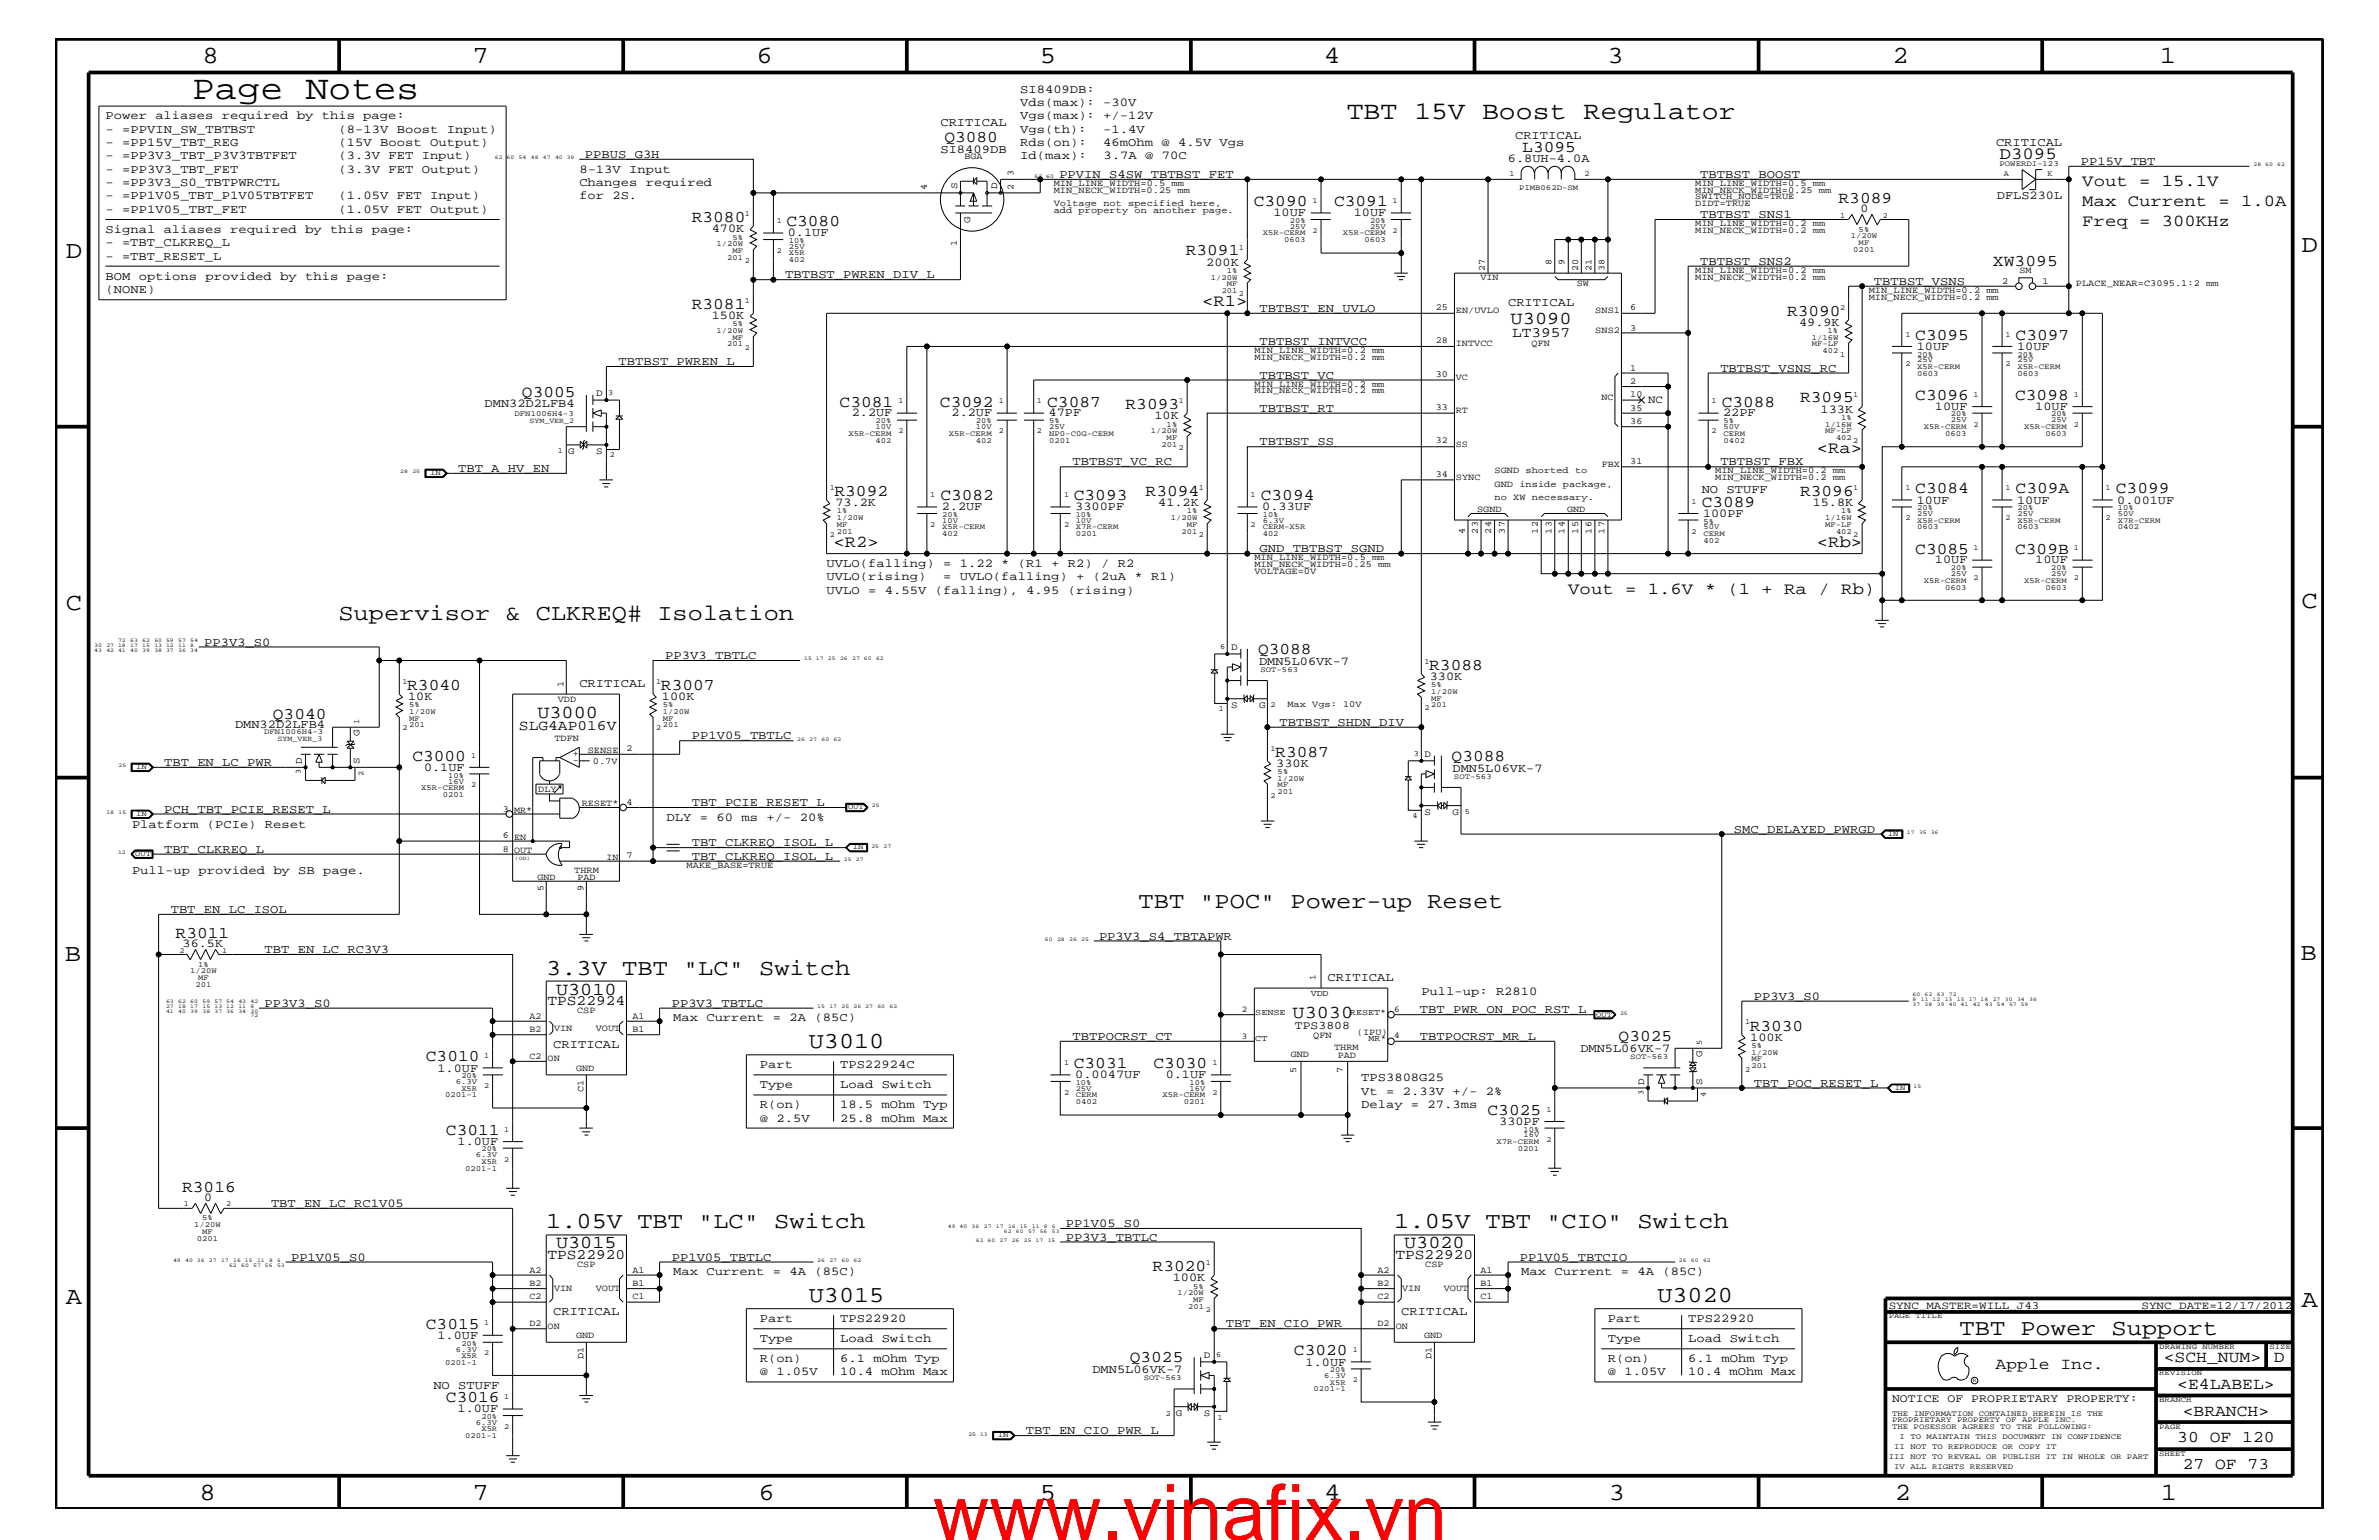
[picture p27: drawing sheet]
<svg xmlns="http://www.w3.org/2000/svg" width="432mm" height="279mm" viewBox="0 0 432 279" stroke-linecap="round" stroke-linejoin="round" font-family="sans-serif">
<defs><g id="words">
<text font-size="14.1" fill="#f00" x="169.3" y="279.4">www.vinafix.vn</text>
<text font-size="6.2" x="34.9" y="18">Page Notes</text>
<text font-size="4.6" x="244.4" y="21.6">TBT 15V Boost Regulator</text>
<g font-size="4.5">
<text x="36.7" y="11.5">8</text>
<text x="85.8" y="11.5">7</text>
<text x="137.3" y="11.5">6</text>
<text x="188.7" y="11.5">5</text>
<text x="240.3" y="11.5">4</text>
<text x="291.8" y="11.5">3</text>
<text x="343.5" y="11.5">2</text>
<text x="392" y="11.5">1</text>
<text x="11.9" y="46.8">D</text>
<text x="417.7" y="45.7">D</text>
<text x="11.9" y="110.6">C</text>
<text x="417.7" y="110.3">C</text>
<text x="11.8" y="174.3">B</text>
<text x="417.6" y="174.2">B</text>
<text x="11.9" y="236.7">A</text>
<text x="417.7" y="237.1">A</text>
<text x="36.2" y="272.1">8</text>
<text x="85.8" y="272.1">7</text>
<text x="137.7" y="272.1">6</text>
<text x="188.7" y="272.1">5</text>
<text x="240.4" y="272.1">4</text>
<text x="292" y="272.1">3</text>
<text x="343.9" y="272.1">2</text>
<text x="392.2" y="272.1">1</text>
</g>
<g font-size="4.1">
<text x="61.4" y="112.6">Supervisor &amp; CLKREQ# Isolation</text>
<text x="206.7" y="164.7">TBT &quot;POC&quot; Power-up Reset</text>
<text x="99.1" y="176.8">3.3V TBT &quot;LC&quot; Switch</text>
<text x="146.8" y="190.2">U3010</text>
<text x="99.1" y="222.9">1.05V TBT &quot;LC&quot; Switch</text>
<text x="253.1" y="222.9">1.05V TBT &quot;CIO&quot; Switch</text>
<text x="146.8" y="236.2">U3015</text>
<text x="300.8" y="236.2">U3020</text>
<text x="355.7" y="242.3">TBT Power Support</text>
</g>
<g font-size="3.3">
<text x="274.2" y="58.7">U3090</text>
<text x="97.5" y="130.2">U3000</text>
<text x="100.9" y="180.5">U3010</text>
<text x="234.6" y="184.7">U3030</text>
<text x="100.9" y="226.5">U3015</text>
<text x="254.8" y="226.5">U3020</text>
</g>
<text font-size="3.1" x="362.9" y="28.9">D3095</text>
<g font-size="3">
<text x="171.4" y="25.9">Q3080</text>
<text x="276.3" y="27.5">L3095</text>
<text x="378" y="33.7">Vout = 15.1V</text>
<text x="125.6" y="40.3">R3080</text>
<text x="142.7" y="41">C3080</text>
<text x="227.6" y="37.4">C3090</text>
<text x="242.1" y="37.4">C3091</text>
<text x="333.7" y="36.8">R3089</text>
<text x="378" y="37.4">Max Current = 1.0A</text>
<text x="378" y="41">Freq = 300KHz</text>
<text x="215.2" y="46.3">R3091</text>
<text x="361.7" y="48.2">XW3095</text>
<text x="125.6" y="56.1">R3081</text>
<text x="218.2" y="55.6">&lt;R1&gt;</text>
<text x="324.4" y="57.3">R3090</text>
<text x="347.6" y="61.7">C3095</text>
<text x="365.8" y="61.7">C3097</text>
<text x="94.7" y="72">Q3005</text>
<text x="152.4" y="73.8">C3081</text>
<text x="170.6" y="73.8">C3092</text>
<text x="190.1" y="73.8">C3087</text>
<text x="204.3" y="74.3">R3093</text>
<text x="312.5" y="73.8">C3088</text>
<text x="326.7" y="73">R3095</text>
<text x="347.6" y="72.6">C3096</text>
<text x="365.8" y="72.6">C3098</text>
<text x="329.8" y="82.2">&lt;Ra&gt;</text>
<text x="347.6" y="89.5">C3084</text>
<text x="365.8" y="89.5">C309A</text>
<text x="384" y="89.5">C3099</text>
<text x="151.5" y="90">R3092</text>
<text x="170.7" y="90.7">C3082</text>
<text x="194.9" y="90.7">C3093</text>
<text x="207.9" y="90">R3094</text>
<text x="228.9" y="90.7">C3094</text>
<text x="308.9" y="92">C3089</text>
<text x="326.7" y="90">R3096</text>
<text x="151.3" y="99.3">&lt;R2&gt;</text>
<text x="329.8" y="99.3">&lt;Rb&gt;</text>
<text x="347.6" y="100.4">C3085</text>
<text x="365.8" y="100.4">C309B</text>
<text x="284.6" y="107.7">Vout = 1.6V * (1 + Ra / Rb)</text>
<text x="228.3" y="118.6">Q3088</text>
<text x="73.9" y="125.2">R3040</text>
<text x="120" y="125.2">R3007</text>
<text x="259.4" y="121.5">R3088</text>
<text x="49.5" y="130.5">Q3040</text>
<text x="231.5" y="137.3">R3087</text>
<text x="74.8" y="138">C3000</text>
<text x="263.5" y="138">Q3088</text>
<text x="31.9" y="170.1">R3011</text>
<text x="293.8" y="188.9">Q3025</text>
<text x="317.6" y="187">R3030</text>
<text x="77.3" y="192.6">C3010</text>
<text x="194.9" y="193.7">C3031</text>
<text x="209.4" y="193.7">C3030</text>
<text x="270" y="202.3">C3025</text>
<text x="80.9" y="205.9">C3011</text>
<text x="33.1" y="216.2">R3016</text>
<text x="209.2" y="230.7">R3020</text>
<text x="77.3" y="241.1">C3015</text>
<text x="234.9" y="245.9">C3020</text>
<text x="205.1" y="247.1">Q3025</text>
<text x="362.2" y="248.4">Apple Inc.</text>
<text x="392.7" y="247.1">&lt;SCH_NUM&gt;</text>
<text x="395.2" y="252">&lt;E4LABEL&gt;</text>
<text x="412.7" y="247.1">D</text>
<text x="80.9" y="254.4">C3016</text>
<text x="396.2" y="256.8">&lt;BRANCH&gt;</text>
<text x="395.2" y="261.6">30 OF 120</text>
<text x="396.2" y="266.6">27 OF 73</text>
</g>
<g font-size="2.6">
<text x="274.4" y="61.1">LT3957</text>
<text x="94.2" y="132.5">SLG4AP016V</text>
<text x="99.4" y="182.4">TPS22924</text>
<text x="99.4" y="228.5">TPS22920</text>
<text x="253.3" y="228.5">TPS22920</text>
</g>
<g font-size="2.2">
<text x="185.2" y="16.8">SI8409DB:</text>
<text x="19.1" y="21.6">Power aliases required by this page:</text>
<text x="170.7" y="22.9">CRITICAL</text>
<text x="185.2" y="19.2">Vds(max): -30V</text>
<text x="185.2" y="21.6">Vgs(max): +/-12V</text>
<text x="19.1" y="24.1">- =PPVIN_SW_TBTBST</text>
<text x="19.1" y="26.5">- =PP15V_TBT_REG</text>
<text x="19.1" y="28.9">- =PP3V3_TBT_P3V3TBTFET</text>
<text x="61.4" y="28.9">(3.3V FET Input)</text>
<text x="61.4" y="26.5">(15V Boost Output)</text>
<text x="61.5" y="24.1">(8-13V Boost Input)</text>
<text x="106.2" y="28.6">PPBUS_G3H</text>
<text x="170.7" y="27.7">SI8409DB</text>
<text x="185.2" y="26.5">Rds(on):</text>
<text x="185.2" y="28.9">Id(max):</text>
<text x="185.2" y="24.1">Vgs(th):</text>
<text x="200.2" y="24.1">-1.4V</text>
<text x="200.2" y="26.5">46mOhm @ 4.5V Vgs</text>
<text x="200.3" y="28.9">3.7A @ 70C</text>
<text x="273.7" y="29.3">6.8UH-4.0A</text>
<text x="275" y="25.3">CRITICAL</text>
<text x="362.3" y="26.5">CRITICAL</text>
<text x="377.7" y="29.9">PP15V_TBT</text>
<text x="19.1" y="31.4">- =PP3V3_TBT_FET</text>
<text x="19.1" y="33.7">- =PP3V3_S0_TBTPWRCTL</text>
<text x="61.4" y="31.4">(3.3V FET Output)</text>
<text x="105.2" y="31.4">8-13V Input</text>
<text x="105.2" y="33.7">Changes required</text>
<text x="192.3" y="32.3">PPVIN_S4SW_TBTBST_FET</text>
<text x="308.6" y="32.3">TBTBST_BOOST</text>
<text x="19.1" y="36.2">- =PP1V05_TBT_P1V05TBTFET</text>
<text x="19.1" y="38.6">- =PP1V05_TBT_FET</text>
<text x="61.4" y="36.2">(1.05V FET Input)</text>
<text x="61.4" y="38.6">(1.05V FET Output)</text>
<text x="105.2" y="36.2">for 2S.</text>
<text x="231.1" y="39.2">10UF</text>
<text x="245.7" y="39.2">10UF</text>
<text x="308.6" y="39.6">TBTBST_SNS1</text>
<text x="337.7" y="38.5">0</text>
<text x="362.5" y="36.2">DFLS230L</text>
<text x="19.1" y="42.3">Signal aliases required by this page:</text>
<text x="19.1" y="47.1">- =TBT_RESET_L</text>
<text x="19.1" y="44.6">- =TBT_CLKREQ_L</text>
<text x="129.2" y="42.1">470K</text>
<text x="143" y="42.9">0.1UF</text>
<text x="19.1" y="50.7">BOM options provided by this page:</text>
<text x="19.1" y="53.2">(NONE)</text>
<text x="142.5" y="50.5">TBTBST_PWREN_DIV_L</text>
<text x="218.9" y="48.2">200K</text>
<text x="308.6" y="48">TBTBST_SNS2</text>
<text x="340.1" y="51.7">TBTBST_VSNS</text>
<text x="129.2" y="57.9">150K</text>
<text x="228.6" y="56.6">TBTBST_EN_UVLO</text>
<text x="273.7" y="55.6">CRITICAL</text>
<text x="326.6" y="59.1">49.9K</text>
<text x="228.6" y="62.6">TBTBST_INTVCC</text>
<text x="347.9" y="63.4">10UF</text>
<text x="366.1" y="63.4">10UF</text>
<text x="112.3" y="66.2">TBTBST_PWREN_L</text>
<text x="228.6" y="68.7">TBTBST_VC</text>
<text x="312.3" y="67.5">TBTBST_VSNS_RC</text>
<text x="88" y="73.9">DMN32D2LFB4</text>
<text x="154.6" y="75.6">2.2UF</text>
<text x="172.7" y="75.6">2.2UF</text>
<text x="190.3" y="75.6">47PF</text>
<text x="209.5" y="76.1">10K</text>
<text x="228.6" y="74.7">TBTBST_RT</text>
<text x="312.8" y="75.6">22PF</text>
<text x="330.5" y="74.9">133K</text>
<text x="351.2" y="74.4">10UF</text>
<text x="369.4" y="74.4">10UF</text>
<text x="228.6" y="80.8">TBTBST_SS</text>
<text x="83.1" y="85.6">TBT_A_HV_EN</text>
<text x="194.6" y="84.4">TBTBST_VC_RC</text>
<text x="308.9" y="89.5">NO STUFF</text>
<text x="312.3" y="84.4">TBTBST_FBX</text>
<text x="151.6" y="91.8">73.2K</text>
<text x="170.9" y="92.6">2.2UF</text>
<text x="195.2" y="92.6">3300PF</text>
<text x="210.2" y="91.8">41.2K</text>
<text x="229.1" y="92.6">0.33UF</text>
<text x="309.1" y="93.8">100PF</text>
<text x="329" y="91.8">15.8K</text>
<text x="347.9" y="91.4">10UF</text>
<text x="366.1" y="91.4">10UF</text>
<text x="384.3" y="91.4">0.001UF</text>
<text x="228.6" y="100.2">GND_TBTBST_SGND</text>
<text x="150" y="102.9">UVLO(falling) = 1.22 * (R1 + R2) / R2</text>
<text x="150" y="107.7">UVLO = 4.55V (falling), 4.95 (rising)</text>
<text x="150" y="105.3">UVLO(rising)</text>
<text x="171.2" y="105.3">= UVLO(falling) + (2uA * R1)</text>
<text x="351.2" y="102.2">10UF</text>
<text x="369.4" y="102.2">10UF</text>
<text x="37.1" y="117.2">PP3V3_S0</text>
<text x="120.7" y="119.6">PP3V3_TBTLC</text>
<text x="105.2" y="124.7">CRITICAL</text>
<text x="228.5" y="120.6">DMN5L06VK-7</text>
<text x="259.5" y="123.4">330K</text>
<text x="74.1" y="127">10K</text>
<text x="120.1" y="127">100K</text>
<text x="232.2" y="131.7">TBTBST_SHDN_DIV</text>
<text x="42.7" y="132.1">DMN32D2LFB4</text>
<text x="125.6" y="134.1">PP1V05_TBTLC</text>
<text x="29.8" y="139">TBT_EN_LC_PWR</text>
<text x="77" y="139.8">0.1UF</text>
<text x="231.6" y="139.1">330K</text>
<text x="263.7" y="140">DMN5L06VK-7</text>
<text x="29.8" y="147.5">PCH_TBT_PCIE_RESET_L</text>
<text x="121" y="149">DLY = 60 ms +/- 20%</text>
<text x="125.6" y="146.2">TBT_PCIE_RESET_L</text>
<text x="24" y="150.1">Platform (PCIe) Reset</text>
<text x="29.8" y="154.7">TBT_CLKREQ_L</text>
<text x="125.6" y="153.5">TBT_CLKREQ_ISOL_L</text>
<text x="125.6" y="156">TBT_CLKREQ_ISOL_L</text>
<text x="314.7" y="151.1">SMC_DELAYED_PWRGD</text>
<text x="24" y="158.6">Pull-up provided by SB page.</text>
<text x="31" y="165.6">TBT_EN_LC_ISOL</text>
<text x="33.1" y="171.8">36.5K</text>
<text x="48" y="172.9">TBT_EN_LC_RC3V3</text>
<text x="199.5" y="170.5">PP3V3_S4_TBTAPWR</text>
<text x="241" y="178">CRITICAL</text>
<text x="48" y="182.7">PP3V3_S0</text>
<text x="121.9" y="182.7">PP3V3_TBTLC</text>
<text x="122.2" y="185.3">Max Current = 2A (85C)</text>
<text x="257.7" y="183.8">TBT_PWR_ON_POC_RST_L</text>
<text x="258" y="180.5">Pull-up: R2810</text>
<text x="318.3" y="181.4">PP3V3_S0</text>
<text x="100.4" y="190.2">CRITICAL</text>
<text x="194.6" y="188.7">TBTPOCRST_CT</text>
<text x="257.7" y="188.7">TBTPOCRST_MR_L</text>
<text x="286.9" y="190.8">DMN5L06VK-7</text>
<text x="317.7" y="188.8">100K</text>
<text x="79.4" y="194.4">1.0UF</text>
<text x="137.9" y="197.4">Type</text>
<text x="137.9" y="193.7">Part</text>
<text x="152.5" y="197.4">Load Switch</text>
<text x="152.5" y="193.7">TPS22924C</text>
<text x="195.2" y="195.6">0.0047UF</text>
<text x="211.6" y="195.6">0.1UF</text>
<text x="247.1" y="196.2">TPS3808G25</text>
<text x="318.3" y="197.2">TBT_POC_RESET_L</text>
<text x="137.9" y="203.5">@ 2.5V</text>
<text x="137.9" y="201">R(on)</text>
<text x="152.5" y="201">18.5 mOhm Typ</text>
<text x="152.5" y="203.5">25.8 mOhm Max</text>
<text x="247.1" y="198.7">Vt = 2.33V +/- 2%</text>
<text x="247.1" y="201">Delay = 27.3ms</text>
<text x="83.1" y="207.7">1.0UF</text>
<text x="272.1" y="204.1">330PF</text>
<text x="37" y="217.9">0</text>
<text x="49.2" y="219">TBT_EN_LC_RC1V05</text>
<text x="193.5" y="222.6">PP1V05_S0</text>
<text x="193.5" y="225.1">PP3V3_TBTLC</text>
<text x="52.8" y="228.7">PP1V05_S0</text>
<text x="121.9" y="228.7">PP1V05_TBTLC</text>
<text x="122.2" y="231.3">Max Current = 4A (85C)</text>
<text x="212.9" y="232.4">100K</text>
<text x="275.8" y="228.7">PP1V05_TBTCIO</text>
<text x="276.1" y="231.3">Max Current = 4A (85C)</text>
<text x="100.4" y="238.6">CRITICAL</text>
<text x="137.9" y="239.9">Part</text>
<text x="152.5" y="239.9">TPS22920</text>
<text x="254.3" y="238.6">CRITICAL</text>
<text x="291.8" y="239.9">Part</text>
<text x="306.4" y="239.9">TPS22920</text>
<text x="79.4" y="242.9">1.0UF</text>
<text x="137.9" y="243.5">Type</text>
<text x="152.5" y="243.5">Load Switch</text>
<text x="222.5" y="240.8">TBT_EN_CIO_PWR</text>
<text x="291.8" y="243.5">Type</text>
<text x="306.4" y="243.5">Load Switch</text>
<text x="78.7" y="252">NO STUFF</text>
<text x="137.9" y="249.5">@ 1.05V</text>
<text x="137.9" y="247.1">R(on)</text>
<text x="152.5" y="247.1">6.1 mOhm Typ</text>
<text x="152.5" y="249.5">10.4 mOhm Max</text>
<text x="198.3" y="249">DMN5L06VK-7</text>
<text x="237" y="247.8">1.0UF</text>
<text x="291.8" y="247.1">R(on)</text>
<text x="291.8" y="249.5">@ 1.05V</text>
<text x="306.4" y="247.1">6.1 mOhm Typ</text>
<text x="306.4" y="249.5">10.4 mOhm Max</text>
<text x="83.1" y="256.2">1.0UF</text>
<text x="186.2" y="260.2">TBT_EN_CIO_PWR_L</text>
</g>
<g font-size="2.1">
<text x="235" y="186.6">TPS3808</text>
<text x="343.4" y="254.4">NOTICE OF PROPRIETARY PROPERTY:</text>
</g>
<g font-size="2">
<text x="299.1" y="73.2">NC</text>
<text x="342.8" y="237.4">SYNC_MASTER=WILL_J43</text>
<text x="388.7" y="237.4">SYNC_DATE=12/17/2012</text>
</g>
<g font-size="1.8">
<text x="173.7" y="34.3" transform="rotate(-90 173.7 34.3)">S</text>
<text x="181" y="34.3" transform="rotate(-90 181 34.3)">D</text>
<text x="176.1" y="40.4" transform="rotate(-90 176.1 40.4)">G</text>
<text x="108.2" y="71.8">D</text>
<text x="103.1" y="82.4">G</text>
<text x="108.2" y="82.4">S</text>
<text x="223.4" y="117.9">D</text>
<text x="223.4" y="128.5">S</text>
<text x="228.5" y="128.5">G</text>
<text x="65.3" y="133.5" transform="rotate(-90 65.3 133.5)">G</text>
<text x="258.6" y="137.3">D</text>
<text x="54.8" y="138.6" transform="rotate(-90 54.8 138.6)">D</text>
<text x="65.3" y="138.6" transform="rotate(-90 65.3 138.6)">S</text>
<text x="258.6" y="147.9">S</text>
<text x="263.7" y="147.9">G</text>
<text x="308.9" y="191.7" transform="rotate(-90 308.9 191.7)">G</text>
<text x="298.4" y="196.8" transform="rotate(-90 298.4 196.8)">D</text>
<text x="308.9" y="196.8" transform="rotate(-90 308.9 196.8)">S</text>
<text x="218.5" y="246.4">D</text>
<text x="213.4" y="256.9">G</text>
<text x="218.5" y="256.9">S</text>
</g>
<g font-size="1.7">
<text x="175" y="28.9">BGA</text>
<text x="168.2" y="34.4" transform="rotate(-90 168.2 34.4)">4</text>
<text x="184" y="34.4" transform="rotate(-90 184 34.4)">2</text>
<text x="184" y="31.9" transform="rotate(-90 184 31.9)">3</text>
<text x="191.3" y="35">MIN_NECK_WIDTH=0.25 mm</text>
<text x="191.3" y="33.7">MIN_LINE_WIDTH=0.5 mm</text>
<text x="307.7" y="33.7">MIN_LINE_WIDTH=0.5 mm</text>
<text x="307.7" y="35">MIN_NECK_WIDTH=0.25 mm</text>
<text x="191.3" y="38.6">add property on another page.</text>
<text x="191.3" y="37.4">Voltage not specified here,</text>
<text x="307.7" y="36.2">SWITCH_NODE=TRUE</text>
<text x="307.7" y="37.4">DIDT=TRUE</text>
<text x="307.7" y="41">MIN_LINE_WIDTH=0.2 mm</text>
<text x="173.7" y="44.6" transform="rotate(-90 173.7 44.6)">1</text>
<text x="307.7" y="42.3">MIN_NECK_WIDTH=0.2 mm</text>
<text x="268.7" y="50.7">VIN</text>
<text x="269.5" y="49.2" transform="rotate(-90 269.5 49.2)">27</text>
<text x="281.6" y="48.1" transform="rotate(-90 281.6 48.1)">8</text>
<text x="284" y="48.1" transform="rotate(-90 284 48.1)">9</text>
<text x="286.2" y="51.9">SW</text>
<text x="286.4" y="49.2" transform="rotate(-90 286.4 49.2)">20</text>
<text x="288.9" y="49.2" transform="rotate(-90 288.9 49.2)">21</text>
<text x="291.3" y="49.2" transform="rotate(-90 291.3 49.2)">38</text>
<text x="307.7" y="50.7">MIN_NECK_WIDTH=0.2 mm</text>
<text x="307.7" y="49.6">MIN_LINE_WIDTH=0.2 mm</text>
<text x="339.2" y="53.2">MIN_LINE_WIDTH=0.2 mm</text>
<text x="363.4" y="51.6">2</text>
<text x="366.5" y="49.6">SM</text>
<text x="370.7" y="51.6">1</text>
<text x="376.8" y="51.9">PLACE_NEAR=C3095.1:2 mm</text>
<text x="260.6" y="56.2">25</text>
<text x="264.2" y="56.8">EN/UVLO</text>
<text x="289.6" y="56.8">SNS1</text>
<text x="295.9" y="60">3</text>
<text x="295.9" y="56.3">6</text>
<text x="339.2" y="54.4">MIN_NECK_WIDTH=0.2 mm</text>
<text x="227.7" y="65.3">MIN_NECK_WIDTH=0.2 mm</text>
<text x="227.7" y="64">MIN_LINE_WIDTH=0.2 mm</text>
<text x="260.6" y="62.3">28</text>
<text x="264.2" y="62.9">INTVCC</text>
<text x="278" y="62.9">QFN</text>
<text x="289.6" y="60.4">SNS2</text>
<text x="227.7" y="70.1">MIN_LINE_WIDTH=0.2 mm</text>
<text x="227.7" y="71.3">MIN_NECK_WIDTH=0.2 mm</text>
<text x="260.6" y="68.4">30</text>
<text x="264.2" y="68.9">VC</text>
<text x="295.9" y="69.6">2</text>
<text x="295.9" y="67.3">1</text>
<text x="260.6" y="74.4">33</text>
<text x="264.2" y="75">RT</text>
<text x="290.7" y="72.6">NC</text>
<text x="295.9" y="76.9">36</text>
<text x="295.9" y="74.5">35</text>
<text x="295.9" y="72.1">10</text>
<text x="260.6" y="80.5">32</text>
<text x="264.2" y="81.1">SS</text>
<text x="260.6" y="86.5">34</text>
<text x="264.2" y="87.1">SYNC</text>
<text x="271.3" y="88.3">GND inside package,</text>
<text x="271.3" y="85.9">SGND shorted to</text>
<text x="290.7" y="84.7">FBX</text>
<text x="295.9" y="84.2">31</text>
<text x="311.3" y="87.1">MIN_NECK_WIDTH=0.2 mm</text>
<text x="311.3" y="85.9">MIN_LINE_WIDTH=0.2 mm</text>
<text x="268.1" y="92.9">SGND</text>
<text x="271.3" y="90.7">no XW necessary.</text>
<text x="284.4" y="92.9">GND</text>
<text x="227.7" y="101.6">MIN_LINE_WIDTH=0.5 mm</text>
<text x="265.9" y="96.8" transform="rotate(-90 265.9 96.8)">4</text>
<text x="268.2" y="96.8" transform="rotate(-90 268.2 96.8)">23</text>
<text x="270.7" y="96.8" transform="rotate(-90 270.7 96.8)">24</text>
<text x="273.1" y="96.8" transform="rotate(-90 273.1 96.8)">37</text>
<text x="279.1" y="96.8" transform="rotate(-90 279.1 96.8)">12</text>
<text x="281.6" y="96.8" transform="rotate(-90 281.6 96.8)">13</text>
<text x="284" y="96.8" transform="rotate(-90 284 96.8)">14</text>
<text x="286.4" y="96.8" transform="rotate(-90 286.4 96.8)">15</text>
<text x="288.9" y="96.8" transform="rotate(-90 288.9 96.8)">16</text>
<text x="291.3" y="96.8" transform="rotate(-90 291.3 96.8)">17</text>
<text x="227.7" y="104.1">VOLTAGE=0V</text>
<text x="227.7" y="102.9">MIN_NECK_WIDTH=0.25 mm</text>
<text x="102.3" y="124.7" transform="rotate(-90 102.3 124.7)">1</text>
<text x="101.3" y="127.4">VDD</text>
<text x="233.7" y="128.3">Max Vgs: 10V</text>
<text x="100.6" y="134.4">TDFN</text>
<text x="104" y="137.2">+</text>
<text x="106.7" y="136.6">SENSE</text>
<text x="113.7" y="136.3">2</text>
<text x="97.7" y="143.7">DLY</text>
<text x="104" y="138.5">-</text>
<text x="107.6" y="138.5">0.7V</text>
<text x="91.3" y="147.3">3</text>
<text x="93.3" y="147.5">MR*</text>
<text x="105.6" y="146.2">RESET*</text>
<text x="113.7" y="146">4</text>
<text x="91.3" y="154.5">8</text>
<text x="91.3" y="152.1">6</text>
<text x="93.3" y="154.7">OUT</text>
<text x="93.3" y="152.3">EN</text>
<text x="110.1" y="156">IN</text>
<text x="113.7" y="155.7">7</text>
<text x="97.5" y="159.6">GND</text>
<text x="98.6" y="161.7" transform="rotate(-90 98.6 161.7)">5</text>
<text x="104.2" y="158.4">THRM</text>
<text x="104.8" y="159.6">PAD</text>
<text x="105.9" y="161.7" transform="rotate(-90 105.9 161.7)">9</text>
<text x="124.6" y="157.4">MAKE_BASE=TRUE</text>
<text x="96.1" y="184.9">A2</text>
<text x="104.8" y="183.8">CSP</text>
<text x="114.8" y="184.9">A1</text>
<text x="96.1" y="187.2">B2</text>
<text x="100.6" y="187">VIN</text>
<text x="108.1" y="187">VOUT</text>
<text x="114.8" y="187.2">B1</text>
<text x="234.3" y="191.7">GND</text>
<text x="238.3" y="188.2">QFN</text>
<text x="242.1" y="190.5">THRM</text>
<text x="242.8" y="192">PAD</text>
<text x="246.3" y="187.7">(IPU)</text>
<text x="96.1" y="192.1">C2</text>
<text x="99.4" y="192.6">ON</text>
<text x="104.6" y="194.3">GND</text>
<text x="235.3" y="194.8" transform="rotate(-90 235.3 194.8)">5</text>
<text x="243.8" y="194.8" transform="rotate(-90 243.8 194.8)">7</text>
<text x="105.9" y="198.1" transform="rotate(-90 105.9 198.1)">C1</text>
<text x="96.1" y="233.3">B2</text>
<text x="96.1" y="230.9">A2</text>
<text x="104.8" y="229.9">CSP</text>
<text x="114.8" y="233.3">B1</text>
<text x="114.8" y="230.9">A1</text>
<text x="250" y="233.3">B2</text>
<text x="250" y="230.9">A2</text>
<text x="258.7" y="229.9">CSP</text>
<text x="268.7" y="233.3">B1</text>
<text x="268.7" y="230.9">A1</text>
<text x="96.1" y="235.7">C2</text>
<text x="100.6" y="234.3">VIN</text>
<text x="108.1" y="234.3">VOUT</text>
<text x="114.8" y="235.7">C1</text>
<text x="250" y="235.7">C2</text>
<text x="254.5" y="234.3">VIN</text>
<text x="262" y="234.3">VOUT</text>
<text x="268.7" y="235.7">C1</text>
<text x="96.1" y="240.6">D2</text>
<text x="99.4" y="241.1">ON</text>
<text x="104.6" y="242.8">GND</text>
<text x="250" y="240.6">D2</text>
<text x="253.3" y="241.1">ON</text>
<text x="258.5" y="242.8">GND</text>
<text x="105.9" y="246.5" transform="rotate(-90 105.9 246.5)">D1</text>
<text x="259.8" y="246.5" transform="rotate(-90 259.8 246.5)">D1</text>
</g>
<g font-size="1.6">
<text x="238.8" y="177.7" transform="rotate(-90 238.8 177.7)">1</text>
<text x="225.4" y="183.6">2</text>
<text x="227.8" y="184.1">SENSE</text>
<text x="237.9" y="180.7">VDD</text>
<text x="245" y="184.1">RESET*</text>
<text x="253.1" y="183.6">6</text>
<text x="225.4" y="188.6">3</text>
<text x="227.8" y="188.9">CT</text>
<text x="248.4" y="188.9">MR*</text>
<text x="253.1" y="188.4">4</text>
</g>
<g font-size="1.4">
<text x="274" y="31.9">1</text>
<text x="275.7" y="34.5">PIMB062D-SM</text>
<text x="287.6" y="31.9">2</text>
<text x="362.9" y="30.2">POWERDI-123</text>
<text x="363.7" y="31.9">A</text>
<text x="371.6" y="31.9">K</text>
<text x="135.2" y="39.2">1</text>
<text x="141" y="40.4">1</text>
<text x="234.1" y="41.5">25V</text>
<text x="234.1" y="40.4">20%</text>
<text x="238.3" y="36.8">1</text>
<text x="248.7" y="41.5">25V</text>
<text x="248.7" y="40.4">20%</text>
<text x="252.7" y="36.8">1</text>
<text x="334" y="39.5">1</text>
<text x="341.7" y="39.5">2</text>
<text x="130" y="44.6">1/20W</text>
<text x="132" y="47.1">201</text>
<text x="132.9" y="43.5">5%</text>
<text x="132.9" y="45.9">MF</text>
<text x="135.2" y="47.7">2</text>
<text x="141" y="45.9">2</text>
<text x="143.2" y="47.6">402</text>
<text x="143.2" y="46.3">X5R</text>
<text x="143.2" y="45.2">25V</text>
<text x="143.2" y="44.1">10%</text>
<text x="224.9" y="45.3">1</text>
<text x="229.2" y="42.7">X5R-CERM</text>
<text x="233.1" y="44">0603</text>
<text x="238.3" y="42.3">2</text>
<text x="243.8" y="42.7">X5R-CERM</text>
<text x="247.6" y="44">0603</text>
<text x="252.7" y="42.3">2</text>
<text x="335.9" y="43.2">1/20W</text>
<text x="336.4" y="45.7">0201</text>
<text x="337.4" y="42">5%</text>
<text x="337.4" y="44.4">MF</text>
<text x="219.8" y="50.7">1/20W</text>
<text x="221.7" y="53.2">201</text>
<text x="222.7" y="51.9">MF</text>
<text x="222.7" y="49.6">1%</text>
<text x="224.9" y="53.8">2</text>
<text x="132.9" y="59.2">5%</text>
<text x="135.2" y="55">1</text>
<text x="334" y="56.2">2</text>
<text x="130" y="60.4">1/20W</text>
<text x="132" y="62.9">201</text>
<text x="132.9" y="61.7">MF</text>
<text x="135.2" y="63.4">2</text>
<text x="328.8" y="62.9">MF-LF</text>
<text x="328.8" y="61.7">1/16W</text>
<text x="330.8" y="64">402</text>
<text x="331.7" y="60.4">1%</text>
<text x="334" y="64.7">1</text>
<text x="345.9" y="61.1">1</text>
<text x="348" y="65.7">25V</text>
<text x="348" y="64.7">20%</text>
<text x="364" y="61.1">1</text>
<text x="366.2" y="65.7">25V</text>
<text x="366.2" y="64.7">20%</text>
<text x="110.4" y="71.7">3</text>
<text x="336.4" y="72">1</text>
<text x="345.9" y="66.5">2</text>
<text x="348" y="68.2">0603</text>
<text x="348" y="67">X5R-CERM</text>
<text x="358.2" y="72">1</text>
<text x="364" y="66.5">2</text>
<text x="366.2" y="68.2">0603</text>
<text x="366.2" y="67">X5R-CERM</text>
<text x="376.4" y="72">1</text>
<text x="93.4" y="75.5">DFN1006H4-3</text>
<text x="96.1" y="76.8">SYM_VER_2</text>
<text x="158.9" y="76.8">20%</text>
<text x="158.9" y="77.9">10V</text>
<text x="163.1" y="73.2">1</text>
<text x="177.1" y="77.9">10V</text>
<text x="177.1" y="76.8">20%</text>
<text x="181.3" y="73.2">1</text>
<text x="188.2" y="73.2">1</text>
<text x="190.4" y="76.8">5%</text>
<text x="190.4" y="77.9">25V</text>
<text x="211.8" y="77.4">1%</text>
<text x="214" y="73.2">1</text>
<text x="310.6" y="73.2">1</text>
<text x="312.8" y="76.8">5%</text>
<text x="312.8" y="77.9">50V</text>
<text x="331.3" y="77.4">1/16W</text>
<text x="334.2" y="76.2">1%</text>
<text x="349.2" y="77.9">X5R-CERM</text>
<text x="354.1" y="76.7">25V</text>
<text x="354.1" y="75.6">20%</text>
<text x="358.2" y="77.4">2</text>
<text x="367.4" y="77.9">X5R-CERM</text>
<text x="372.3" y="76.7">25V</text>
<text x="372.3" y="75.6">20%</text>
<text x="376.4" y="77.4">2</text>
<text x="101.3" y="82.2">1</text>
<text x="110.7" y="83">2</text>
<text x="154" y="79.1">X5R-CERM</text>
<text x="158.9" y="80.3">402</text>
<text x="163.1" y="78.6">2</text>
<text x="172.2" y="79.1">X5R-CERM</text>
<text x="177.1" y="80.3">402</text>
<text x="181.3" y="78.6">2</text>
<text x="188.2" y="78.6">2</text>
<text x="190.4" y="79.1">NP0-C0G-CERM</text>
<text x="190.4" y="80.3">0201</text>
<text x="208.9" y="78.6">1/20W</text>
<text x="210.8" y="81.1">201</text>
<text x="211.8" y="79.9">MF</text>
<text x="214" y="81.6">2</text>
<text x="310.6" y="78.6">2</text>
<text x="312.8" y="79.1">CERM</text>
<text x="312.8" y="80.3">0402</text>
<text x="331.3" y="78.6">MF-LF</text>
<text x="333.2" y="79.9">402</text>
<text x="336.4" y="80.5">2</text>
<text x="353.1" y="79.1">0603</text>
<text x="371.3" y="79.1">0603</text>
<text x="78.1" y="86.2">IN</text>
<text x="150.6" y="88.9">1</text>
<text x="217.6" y="88.9">1</text>
<text x="336.4" y="88.9">1</text>
<text x="345.9" y="88.9">1</text>
<text x="364" y="88.9">1</text>
<text x="382.2" y="88.9">1</text>
<text x="151.9" y="94.3">1/20W</text>
<text x="151.9" y="95.6">MF</text>
<text x="151.9" y="93.2">1%</text>
<text x="168.8" y="95.6">2</text>
<text x="168.8" y="90.1">1</text>
<text x="171" y="94.9">10V</text>
<text x="171" y="93.8">20%</text>
<text x="193.1" y="95.6">2</text>
<text x="193.1" y="90.1">1</text>
<text x="195.2" y="94.9">10V</text>
<text x="195.2" y="93.8">10%</text>
<text x="212.5" y="94.3">1/20W</text>
<text x="215.4" y="95.6">MF</text>
<text x="215.4" y="93.2">1%</text>
<text x="227" y="95.6">2</text>
<text x="227" y="90.1">1</text>
<text x="229.2" y="94.9">6.3V</text>
<text x="229.2" y="93.8">10%</text>
<text x="307" y="91.4">1</text>
<text x="309.2" y="95">5%</text>
<text x="331.3" y="94.3">1/16W</text>
<text x="331.3" y="95.6">MF-LF</text>
<text x="334.2" y="93.2">1%</text>
<text x="345.9" y="94.3">2</text>
<text x="348" y="93.7">25V</text>
<text x="348" y="92.6">20%</text>
<text x="348" y="94.9">X5R-CERM</text>
<text x="364" y="94.3">2</text>
<text x="366.2" y="92.6">20%</text>
<text x="366.2" y="93.7">25V</text>
<text x="366.2" y="94.9">X5R-CERM</text>
<text x="382.2" y="94.3">2</text>
<text x="384.4" y="94.9">X7R-CERM</text>
<text x="384.4" y="93.7">50V</text>
<text x="384.4" y="92.6">10%</text>
<text x="150.6" y="97.4">2</text>
<text x="151.9" y="96.8">201</text>
<text x="171" y="97.3">402</text>
<text x="171" y="96">X5R-CERM</text>
<text x="195.2" y="96">X7R-CERM</text>
<text x="195.2" y="97.3">0201</text>
<text x="214.5" y="96.8">201</text>
<text x="217.6" y="97.4">2</text>
<text x="229.2" y="97.3">402</text>
<text x="229.2" y="96">CERM-X5R</text>
<text x="307" y="96.8">2</text>
<text x="309.2" y="98.5">402</text>
<text x="309.2" y="97.3">CERM</text>
<text x="309.2" y="96">50V</text>
<text x="333.2" y="96.8">402</text>
<text x="336.4" y="97.4">2</text>
<text x="348" y="96">0603</text>
<text x="358.2" y="99.9">1</text>
<text x="366.2" y="96">0603</text>
<text x="376.4" y="99.9">1</text>
<text x="384.4" y="96">0402</text>
<text x="349.2" y="105.8">X5R-CERM</text>
<text x="353.1" y="107">0603</text>
<text x="354.1" y="103.5">20%</text>
<text x="354.1" y="104.6">25V</text>
<text x="358.2" y="105.3">2</text>
<text x="367.4" y="105.8">X5R-CERM</text>
<text x="371.3" y="107">0603</text>
<text x="372.3" y="104.6">25V</text>
<text x="372.3" y="103.5">20%</text>
<text x="376.4" y="105.3">2</text>
<text x="221.5" y="117.8">6</text>
<text x="73.1" y="124.1">1</text>
<text x="119.1" y="124.1">1</text>
<text x="228.8" y="121.9">SOT-563</text>
<text x="258.6" y="120.4">1</text>
<text x="259.8" y="124.7">5%</text>
<text x="259.8" y="125.9">1/20W</text>
<text x="65.2" y="131.3" transform="rotate(-90 65.2 131.3)">1</text>
<text x="74.3" y="128.3">5%</text>
<text x="74.3" y="131.9">201</text>
<text x="74.3" y="129.6">1/20W</text>
<text x="74.3" y="130.8">MF</text>
<text x="120.3" y="128.3">5%</text>
<text x="120.3" y="131.9">201</text>
<text x="120.3" y="129.6">1/20W</text>
<text x="120.3" y="130.8">MF</text>
<text x="221.2" y="129.1">1</text>
<text x="230.6" y="128.3">2</text>
<text x="258.6" y="128.9">2</text>
<text x="259.8" y="128.3">201</text>
<text x="259.8" y="127.1">MF</text>
<text x="47.9" y="133.2">DFN1006H4-3</text>
<text x="50.4" y="134.4">SYM_VER_3</text>
<text x="73.1" y="132.5">2</text>
<text x="85.5" y="137.4">1</text>
<text x="119.1" y="132.5">2</text>
<text x="230.6" y="136.2">1</text>
<text x="256.6" y="137.2">3</text>
<text x="24.7" y="139.6">IN</text>
<text x="54.6" y="140.5" transform="rotate(-90 54.6 140.5)">3</text>
<text x="66" y="140.7" transform="rotate(-90 66 140.7)">2</text>
<text x="76.5" y="143.4">X5R-CERM</text>
<text x="81.4" y="142.2">16V</text>
<text x="81.4" y="141.1">10%</text>
<text x="85.5" y="142.9">2</text>
<text x="231.9" y="140.4">5%</text>
<text x="231.9" y="141.7">1/20W</text>
<text x="231.9" y="142.9">MF</text>
<text x="263.9" y="141.3">SOT-563</text>
<text x="24.7" y="148.1">IN</text>
<text x="80.3" y="144.6">0201</text>
<text x="153.9" y="146.8">OUT</text>
<text x="230.6" y="144.7">2</text>
<text x="231.9" y="144">201</text>
<text x="256.4" y="148.4">4</text>
<text x="265.9" y="147.7">5</text>
<text x="24.6" y="155.4">OUT</text>
<text x="154.8" y="154.1">IN</text>
<text x="342.6" y="151.8">IN</text>
<text x="32.6" y="172.8">2</text>
<text x="40.3" y="172.8">1</text>
<text x="34.5" y="176.6">1/20W</text>
<text x="35.5" y="179">201</text>
<text x="35.9" y="177.7">MF</text>
<text x="35.9" y="175.4">1%</text>
<text x="289.7" y="184.4">OUT</text>
<text x="316.7" y="185.9">1</text>
<text x="87.9" y="192">1</text>
<text x="308.9" y="189.5" transform="rotate(-90 308.9 189.5)">5</text>
<text x="317.9" y="190.2">5%</text>
<text x="317.9" y="191.4">1/20W</text>
<text x="82.7" y="196.7">6.3V</text>
<text x="83.7" y="195.6">20%</text>
<text x="83.7" y="197.9">X5R</text>
<text x="87.9" y="197.4">2</text>
<text x="193.1" y="193.2">1</text>
<text x="195.2" y="197.9">25V</text>
<text x="195.2" y="196.8">10%</text>
<text x="215.9" y="197.9">16V</text>
<text x="215.9" y="196.8">10%</text>
<text x="220" y="193.2">1</text>
<text x="295.9" y="192.1">SOT-563</text>
<text x="316.7" y="194.4">2</text>
<text x="317.9" y="193.7">201</text>
<text x="317.9" y="192.6">MF</text>
<text x="343.9" y="197.8">IN</text>
<text x="80.8" y="199.1">0201-1</text>
<text x="193.1" y="198.7">2</text>
<text x="195.2" y="200.3">0402</text>
<text x="195.2" y="199.1">CERM</text>
<text x="211" y="199.1">X5R-CERM</text>
<text x="214.9" y="200.3">0201</text>
<text x="220" y="198.7">2</text>
<text x="280.7" y="201.7">1</text>
<text x="298.3" y="198.7" transform="rotate(-90 298.3 198.7)">3</text>
<text x="309.6" y="199" transform="rotate(-90 309.6 199)">4</text>
<text x="87.4" y="208.9">20%</text>
<text x="91.5" y="205.3">1</text>
<text x="271.6" y="207.6">X7R-CERM</text>
<text x="275.5" y="208.8">0201</text>
<text x="276.5" y="206.4">16V</text>
<text x="276.5" y="205.3">10%</text>
<text x="280.7" y="207.1">2</text>
<text x="84.4" y="212.5">0201-1</text>
<text x="86.4" y="210">6.3V</text>
<text x="87.4" y="211.3">X5R</text>
<text x="91.5" y="210.8">2</text>
<text x="33.4" y="218.9">1</text>
<text x="36.7" y="221.4">5%</text>
<text x="41.1" y="218.9">2</text>
<text x="35.3" y="222.6">1/20W</text>
<text x="35.7" y="225.1">0201</text>
<text x="36.7" y="223.9">MF</text>
<text x="216.6" y="233.8">5%</text>
<text x="218.9" y="229.6">1</text>
<text x="213.7" y="235">1/20W</text>
<text x="215.6" y="237.4">201</text>
<text x="216.6" y="236.2">MF</text>
<text x="218.9" y="238">2</text>
<text x="342.8" y="239.2">PAGE TITLE</text>
<text x="82.7" y="245.2">6.3V</text>
<text x="83.7" y="244.1">20%</text>
<text x="87.9" y="245.9">2</text>
<text x="87.9" y="240.5">1</text>
<text x="245.5" y="245.3">1</text>
<text x="391.9" y="244.7">DRAWING NUMBER</text>
<text x="411.9" y="244.7">SIZE</text>
<text x="80.8" y="247.6">0201-1</text>
<text x="83.7" y="246.4">X5R</text>
<text x="207.6" y="250.4">SOT-563</text>
<text x="220.7" y="246.2">6</text>
<text x="240.4" y="250">6.3V</text>
<text x="241.4" y="251.2">X5R</text>
<text x="241.4" y="248.9">20%</text>
<text x="245.5" y="250.7">2</text>
<text x="391.9" y="249.5">REVISION</text>
<text x="87.4" y="257.4">20%</text>
<text x="91.5" y="253.8">1</text>
<text x="211.6" y="256.8">2</text>
<text x="221" y="257.6">1</text>
<text x="238.4" y="252.4">0201-1</text>
<text x="343.4" y="256.8">THE INFORMATION CONTAINED HEREIN IS THE</text>
<text x="391.9" y="254.4">BRANCH</text>
<text x="84.4" y="261">0201-1</text>
<text x="86.4" y="258.5">6.3V</text>
<text x="87.4" y="259.7">X5R</text>
<text x="91.5" y="259.3">2</text>
<text x="181.1" y="260.8">IN</text>
<text x="343.4" y="258">PROPRIETARY PROPERTY OF APPLE INC.</text>
<text x="343.4" y="259.3">THE POSESSOR AGREES TO THE FOLLOWING:</text>
<text x="343.8" y="262.9">II NOT TO REPRODUCE OR COPY IT</text>
<text x="344.8" y="261.1">I TO MAINTAIN THIS DOCUMENT IN CONFIDENCE</text>
<text x="391.9" y="259.3">PAGE</text>
<text x="342.8" y="264.7">III NOT TO REVEAL OR PUBLISH IT IN WHOLE OR PART</text>
<text x="343.8" y="266.6">IV ALL RIGHTS RESERVED</text>
<text x="391.9" y="264.1">SHEET</text>
</g>
<g font-size="1">
<text x="89.8" y="28.9">62</text>
<text x="91.9" y="28.9">60</text>
<text x="94.1" y="28.9">54</text>
<text x="96.4" y="28.9">48</text>
<text x="98.6" y="28.9">47</text>
<text x="100.8" y="28.9">40 39</text>
<text x="187.8" y="32.3">62 60</text>
<text x="409" y="30.2">28 60</text>
<text x="413.3" y="30.2">62</text>
<text x="72.6" y="85.9">28</text>
<text x="74.8" y="85.9">25</text>
<text x="17.1" y="117.4">30</text>
<text x="17.1" y="118.3">43</text>
<text x="19.3" y="117.4">27 18</text>
<text x="19.3" y="118.3">42 41</text>
<text x="21.4" y="116.5">72</text>
<text x="23.6" y="117.4">17</text>
<text x="23.6" y="118.3">40</text>
<text x="23.6" y="116.5">63</text>
<text x="25.8" y="117.4">15</text>
<text x="25.8" y="118.3">39</text>
<text x="25.8" y="116.5">62</text>
<text x="28" y="117.4">13 12</text>
<text x="28" y="118.3">38 37</text>
<text x="28" y="116.5">60 59</text>
<text x="32.3" y="117.4">11</text>
<text x="32.3" y="118.3">36</text>
<text x="32.3" y="116.5">57</text>
<text x="34.5" y="117.4">8</text>
<text x="34.5" y="118.3">34</text>
<text x="34.5" y="116.5">54</text>
<text x="146" y="119.8">15 17</text>
<text x="150.3" y="119.8">25</text>
<text x="152.5" y="119.8">26</text>
<text x="154.7" y="119.8">27 60</text>
<text x="159" y="119.8">62</text>
<text x="144.7" y="134.4">26</text>
<text x="146.9" y="134.4">27</text>
<text x="149.1" y="134.4">60</text>
<text x="151.3" y="134.4">62</text>
<text x="21.5" y="139.2">25</text>
<text x="19.3" y="147.7">18</text>
<text x="21.5" y="147.7">15</text>
<text x="158.2" y="146.5">25</text>
<text x="21.4" y="155">12</text>
<text x="93.5" y="156">(OD)</text>
<text x="158.2" y="153.8">25</text>
<text x="160.4" y="153.8">27</text>
<text x="346.1" y="151.3">17</text>
<text x="348.3" y="151.3">35 36</text>
<text x="153.2" y="156.2">25</text>
<text x="155.4" y="156.2">27</text>
<text x="189.7" y="170.7">60</text>
<text x="191.9" y="170.7">28</text>
<text x="194.1" y="170.7">26</text>
<text x="196.3" y="170.7">25</text>
<text x="30.1" y="183.8">41</text>
<text x="30.1" y="182">63</text>
<text x="30.1" y="182.9">27</text>
<text x="32.3" y="182">62</text>
<text x="32.3" y="183.8">40</text>
<text x="32.3" y="182.9">18</text>
<text x="34.5" y="182">60</text>
<text x="34.5" y="183.8">39</text>
<text x="34.5" y="182.9">17</text>
<text x="36.7" y="182">59</text>
<text x="36.7" y="183.8">38</text>
<text x="36.7" y="182.9">15</text>
<text x="38.9" y="182">57 54</text>
<text x="38.9" y="183.8">37 36</text>
<text x="38.9" y="182.9">13 12</text>
<text x="43.3" y="182">43</text>
<text x="43.3" y="183.8">34</text>
<text x="43.3" y="182.9">11</text>
<text x="45.5" y="182">42</text>
<text x="45.5" y="184.6">72</text>
<text x="45.5" y="183.8">30</text>
<text x="45.5" y="182.9">8</text>
<text x="148.3" y="182.9">15</text>
<text x="150.5" y="182.9">17</text>
<text x="152.7" y="182.9">25</text>
<text x="154.9" y="182.9">26 27</text>
<text x="159.3" y="182.9">60</text>
<text x="161.5" y="182.9">62</text>
<text x="294" y="184.1">25</text>
<text x="347.1" y="181.6">8</text>
<text x="347.1" y="182.6">37</text>
<text x="347.1" y="180.8">60</text>
<text x="348.7" y="181.6">11 12</text>
<text x="349.3" y="182.6">38</text>
<text x="349.3" y="180.8">62</text>
<text x="351.5" y="182.6">39</text>
<text x="351.5" y="180.8">63</text>
<text x="353" y="181.6">13</text>
<text x="353.7" y="182.6">40 41</text>
<text x="353.7" y="180.8">72</text>
<text x="355.2" y="181.6">15</text>
<text x="357.4" y="181.6">17 18</text>
<text x="358.1" y="182.6">42</text>
<text x="360.3" y="182.6">43</text>
<text x="361.7" y="181.6">27</text>
<text x="362.5" y="182.6">54</text>
<text x="363.9" y="181.6">30</text>
<text x="364.7" y="182.6">57 59</text>
<text x="366.1" y="181.6">34</text>
<text x="368.3" y="181.6">36</text>
<text x="347.3" y="197.4">15</text>
<text x="172" y="222.9">49 40</text>
<text x="176.4" y="222.9">36</text>
<text x="177.1" y="225.3">62 60</text>
<text x="178.6" y="222.9">27</text>
<text x="180.8" y="222.9">17</text>
<text x="181.4" y="225.3">27</text>
<text x="182.2" y="223.7">62</text>
<text x="183" y="222.9">16 15</text>
<text x="183.6" y="225.3">26</text>
<text x="184.4" y="223.7">60</text>
<text x="185.8" y="225.3">25 17</text>
<text x="186.6" y="223.7">57 56</text>
<text x="187.3" y="222.9">11</text>
<text x="189.5" y="222.9">8</text>
<text x="190.2" y="225.3">15</text>
<text x="190.9" y="223.7">53</text>
<text x="190.9" y="222.9">6</text>
<text x="31.4" y="229">49</text>
<text x="33.6" y="229">40 36</text>
<text x="37.9" y="229">27</text>
<text x="40.1" y="229">17</text>
<text x="41.6" y="229.8">62</text>
<text x="42.3" y="229">16 15</text>
<text x="43.8" y="229.8">60</text>
<text x="46" y="229.8">57 56</text>
<text x="46.7" y="229">11</text>
<text x="48.9" y="229">8</text>
<text x="50.3" y="229.8">53</text>
<text x="50.3" y="229">6</text>
<text x="148.3" y="229">26</text>
<text x="150.5" y="229">27</text>
<text x="152.7" y="229">60</text>
<text x="154.9" y="229">62</text>
<text x="304.7" y="229">26</text>
<text x="306.9" y="229">60</text>
<text x="309.1" y="229">62</text>
<text x="358.1" y="250.7">R</text>
<text x="175.8" y="260.5">25 13</text>
</g>
</g></defs>
<g fill="none" stroke="#000" stroke-width=".18">
<path d="M17.9 19.2h74v35.2h-74zM19.1 39.8h71.6M105.2 28.9h31.5v6.1h3.7M136.7 35v6l-.6 .7 1.2 .6-1.2 .6 1.2 .6-1.2 .6 1.2 .5-.6 .7v5.4h3.7M173.4 37.4h1.8M173.4 38.6h6.7M174.3 38.6v12.1h-33.9v-7.2M175.8 37.4h1.8M176.7 35l.6 1.5h-1.2zM176.7 35h-36.3v7.3M176.7 32.2v1.3M176.7 35v2.4"/>
<path d="M176.7 32.9h-2.4v4.5M177.3 32.2v1.3l-.6-.6zM177.3 32.9h1.9v4.5M178.2 37.4h1.9M179.2 35h9.6v-2.5h-7.2v2.5M188.8 32.5h37.6M237.9 38.6h3.7M237.9 39.8h3.7M239.8 32.5h-13.4v14.6l-.6 .6 1.2 .6-1.2 .6 1.2 .7-1.2 .6 1.2 .5-.6 .6v5.5h37.6M239.8 39.8v6.1h14.5M252.5 38.6h3.6M252.5 39.8h3.6"/>
<path d="M254.3 32.5h-14.5v6.1M254.3 39.8v9.8M258 32.5h-3.7v6.1M270.1 32.5h-12.1v89.8l.6 .6-1.3 .6 1.3 .6-1.3 .6 1.3 .6-1.3 .6 .7 .6v11.5M270.1 32.5v17.1M278.5 31.4a1.19 1.19 0 0 0-1.2-1.2 1.19 1.19 0 0 0-1.2 1.2v1.1h-6M280.9 31.4a1.19 1.19 0 0 0-1.2-1.2 1.19 1.19 0 0 0-1.1 1.2v1.1M283.4 31.4a1.19 1.19 0 0 0-1.2-1.2 1.19 1.19 0 0 0-1.2 1.2v1.1M283.4 31.4a1.19 1.19 0 0 1 1.2-1.2 1.19 1.19 0 0 1 1.2 1.2M283.4 31.4v1.1M285.8 31.4v1.1h6v11M291.8 32.5h75.2"/>
<path d="M367 30.8l2.5 1.7-2.5 1.9zM370.7 30.8h-1.2v3.6h-1.2M375.5 32.5v19.4h-6M408.3 30.2h-32.8v2.3h-6M19.1 48.3h71.6M136.7 50.7v6.1l-.6 .6 1.2 .6-1.2 .6 1.2 .6-1.2 .6 1.2 .6-.6 .7v5.4h-26.6v6.1M138.5 43.5h3.7M138.5 42.3h3.7M222.8 56.8h-72.8v33.9l.6 .7-1.2 .6 1.2 .6-1.2 .6 1.2 .6-1.2 .5 .6 .7v5.4h14.6M226.4 56.8h-3.6v61.8M253.1 49.6h2.4M253.6 50.2h1.4"/>
<path d="M253.9 50.7h.8M264 49.6h30.3v44.7h-30.3zM282.2 50.2l.6 .5h8.5l.5-.5M282.2 49.6v-6.1h2.4v6.1M284.6 43.5h2.4v6.1M287 43.5h2.5v6.1M289.5 43.5h2.3M291.8 43.5v6.1M338 51.9h27.8M340.7 40.8l.6-1h5.2v8.5h-40.1v12.1h-12.1M340.7 40.8l-.9-1.9-1 1.9-.8-1.9-.9 1.9-1-1.9-.6 .9h-35.1v17h-6.1M359.7 56.8h3.7v6.1"/>
<path d="M363.4 56.8h18.2v33.9M366.4 51.3v-.9h2.5v.9M375.5 51.9v4.9M378 56.8v17M106.2 79.9l-.3 .1v1.3l-.2 .3M106.4 77.4h-3.6v8.5h-21.9M106.4 71.7v6.6M107.6 72.6h4.8v2.9M107.6 77.4h2.5M107.6 71.7v1.7M107.6 74v1.9M107.6 76.5v1.8"/>
<path d="M107.6 75l1.5-.6v1.2zM109.1 75h1v12.1M111.8 75.5h1.2M111.8 76.1l.6-.6 .6 .6zM112.4 76.1v5.5h-2.3M162.8 76.2h3.7M162.8 75h3.7M164.6 75v-12.1h18.2v12.1M164.6 76.2v24.2M168.2 62.9v29.1M180.9 76.2h3.7M180.9 75h3.7"/>
<path d="M182.8 76.2v24.2h-14.6M182.8 62.9h81.2M185.8 76.2h3.7M185.8 75h3.7M187.6 75v-6.1h27.9v6.1l-.6 .6 1.3 .6-1.3 .6 1.3 .6-1.3 .6 1.3 .6-.7 .6v5.5h-23.1v7.3M187.6 76.2v24.2M215.5 68.9h48.5M264 75h-44.9v15.7l-.6 .7 1.3 .6-1.3 .6 1.3 .6-1.3 .6 1.3 .5-.7 .7v5.4h-26.7M293.7 67.7l-.6 .7v8.4l.6 .6M294.3 75h8.5M294.3 72.6h3.6M294.3 70.1h8.5"/>
<path d="M294.3 67.7h8.5v9.7M294.3 77.4h8.5M297.3 72l1.2 1.2M298.5 72l-1.2 1.2M306.4 60.4v32.8M308.3 76.2h3.6M308.3 75h3.6M310 75v-7.3h25.5v-5.4l.6-.6-1.2-.6 1.2-.7-1.2-.6 1.2-.6-1.2-.6 .6-.6v-6.1h2.5v21.9l-.7 .6 1.3 .6-1.3 .6 1.3 .6-1.3 .6 1.3 .6-.6 .6v12.7l-.7 .7 1.3 .6-1.3 .6 1.3 .6-1.3 .6 1.3 .5-.6 .7v5.4h-35.2v-23M310 76.2v8.5h-15.7M343.4 64h3.6M343.4 62.9h3.6M345.2 64v17.1h-3.6v23h-49.8v-9.8"/>
<path d="M345.2 62.9v-6.1h14.5v17M358 75h3.6M358 73.8h3.6M359.7 75v6.1M361.6 64h3.7M361.6 62.9h3.7M363.4 64v17.1h-3.7M376.2 75h3.6M376.2 73.8h3.6M378 75v6.1h-14.6M77.1 85.1h3.3l.8 .8-.8 .7h-3.3zM77.2 85.2h3.2l.7 .7-.7 .7h-3.2z"/>
<path d="M77.3 85.2v1.4M77.3 85.3h3l.6 .6M80.3 85.2l.7 .7-.7 .7M80.9 85.9l-.6 .6h-3M102.8 80.7h2.5M105.3 80v1.3l1.2-1.3v1.3zM106.5 80.7h3.6M108.8 87.1h2.5M109.3 87.7h1.4M109.6 88.3h.8M166.5 93.2h3.6M166.5 92h3.6"/>
<path d="M168.2 93.2v7.2h-3.6M190.7 93.2h3.6M190.7 92h3.6M192.4 93.2v7.2h-4.8M224.6 93.2h3.7M224.6 92h3.7M226.4 93.2v7.2M264 81.1h-37.6v10.9M264 87.1h-9.7v13.3h12.1M266.4 93.8l.6-.6h6.1l.6 .6M266.4 94.3v6.1h2.4M268.8 94.3v6.1h2.5"/>
<path d="M271.3 94.3v6.1h2.4M273.7 94.3v6.1h29.1M279.7 94.3v9.8h2.5M279.7 93.8l.6-.6h11l.5 .6M282.2 94.3v9.8h2.4M284.6 94.3v9.8h2.4M287 94.3v9.8h2.5M289.5 94.3v9.8h2.3M304.6 93.2h3.7M304.6 94.3h3.7M306.4 94.3v6.1M310 84.7h28"/>
<path d="M343.4 92h3.6M343.4 90.7h3.6M345.2 92v16.9h-3.6M345.2 81.1h14.5M359.7 84.7h-14.5v6M361.6 92h3.7M361.6 90.7h3.7M363.4 92v16.9h-3.7M363.4 84.7h-3.7v16.9M363.4 84.7h14.6M363.4 84.7v6M379.8 92h3.7"/>
<path d="M379.8 90.7h3.7M381.6 92v16.9h-3.6M381.6 84.7h-3.6v16.9M36.1 117.4h32.7v14.5h-8.4v3.7M68.8 119.8h3.7M87 119.8h-14.5v6.1l.6 .6-1.2 .6 1.2 .6-1.2 .6 1.2 .6-1.2 .7 .6 .6v9h-14.6v-.9M145.2 119.8h-26.7v6.1l.6 .6-1.2 .6 1.2 .6-1.2 .6 1.2 .6-1.2 .7 .6 .6v26M182.8 100.4h4.8M219.1 100.4h35.2M225.2 118.6h-4.7v2.9M225.2 117.7v1.8M226.4 117.7v6.7"/>
<path d="M340.4 112.6h2.4M340.9 113.1h1.4M341.2 113.7h.8M341.6 104.1v8.5M358 102.9h3.6M358 101.6h3.6M359.7 102.9v6h-14.5M363.4 108.9h14.6M376.2 102.9h3.6M376.2 101.6h3.6M378 102.9v6M23.8 138.5h3.3l.8 .7-.8 .8h-3.3z"/>
<path d="M23.9 138.5h3.2l.7 .7-.7 .7h-3.2zM24 138.5v1.4M24 138.6h3l.6 .6M27 138.5l.7 .7-.7 .7M27.6 139.2l-.6 .6h-3M27.6 139.2h27.9M54.6 136.8h1.8M54.6 135.6h6.7M55.5 136.8v4.8h2.9M57 136.8h1.8M57.9 136.8l.6 1.5h-1.2zM59.4 136.8h1.9"/>
<path d="M60.4 136.8v2.4M63 134.5h1.3l-1.3 1.2h1.3zM63.6 131.9v2.6M63.6 135.7v3.5M64.4 134.9l-.1 .2h-1.3l-.3 .2M64.4 139.2v2.4h-5.4M72.5 139.2v13.4h30.9v1.2h-1.4M85.2 139.2h3.6M93 125.9h19.4v34h-19.4zM98.6 138v-.6h-1.9v15.2M101.6 137.4l3.6-1.8v3.6l-3.6-1.8h-.7v.6M102.8 125.9v-6.1h-15.8v19.4"/>
<path d="M105.2 138h1.8M144 134.4h-20.6v2.4h-18.2M219.8 122.1l.7-.6 .6 .6zM219.8 121.5h1.3M220.5 122.1v5.5h2.3M221.6 133.2h2.4M222.1 133.8h1.4M222.4 134.4h.8M222.8 126.8h3M222.8 123.5h2.4M223.7 120.4l1.5 .6-1.5 .7zM223.7 121h-.9v12.2"/>
<path d="M225.2 120.2v1.7M225.2 122.5v1.9M225.7 126l.1 1.4 .2 .1M225.8 126.8l.6-.6v1.2zM226.4 123.5h3.6v14.5l.6 .6-1.2 .6 1.2 .6-1.2 .6 1.2 .7-1.2 .6 .6 .6v6.7M226.4 126.8h.5M227.5 126.8l-.6-.6v1.2l.6-.6h2.5M227.7 126l-.2 .2-.1 1.3M230 131.9h28M258.8 139.8l1.6 .6-1.6 .7zM260.4 138h-4.8v2.9M260.4 137.1v1.8"/>
<path d="M260.4 139.6v1.7M261.6 137.1v6.7M23.8 155l.8-.7h3.1v1.4M23.8 155l.8 .7M23.9 147v1.4M24.5 154.2h3.3v1.5h-3.3l-.7-.7zM24.6 154.4l-.6 .6 .6 .6h3v-1.2M24.6 154.4h3.1M24.6 154.4l-.7 .6 .7 .6h3.1M27 147.1h-3v1.3h3M27 147.1l.7 .6-.7 .7M27 147.1l.6 .6"/>
<path d="M27.1 147h-3.3v1.4h3.3M27.1 147l.8 .7-.8 .7M27.1 147l.7 .7-.7 .7M27.6 147.7l-.6 .7M27.6 147.7h64.3M27.6 155h71.5M58.4 141v1.2M59 141v1.2l-.6-.6zM72.5 152.6v13.3h-43.7v7.3h5.2l.5 1M85.2 140.4h3.6M87 140.4v25.5h19.4M93 147.7h8.6"/>
<path d="M97.3 142.3h4.9v1.7h-4.9zM97.9 140.5a1.95 1.95 0 0 0 1.8 1.2 1.95 1.95 0 0 0 1.8-1.2M98 140.4v-2.4h3.6v2.4M99.1 159.9v6M99.7 144v1.3h1.9M99.7 141.7v.6M101.3 142.6h.5l-1.2 1.3M101.6 156.2h50.9M101.8 142.6v.5M102 153a2.79 2.79 0 0 0-2.9 2M102 153.1a2.96 2.96 0 0 0 0 3.9 2.53 2.53 0 0 1-2.9-2M104 144.8h-2.4v3.6l2.3 .1a1.95 1.95 0 0 0 1.3-1.8 1.95 1.95 0 0 0-1.3-1.8"/>
<path d="M105.2 146.5h7.2M106.4 159.9v9.6M113.7 146.5h40M118.5 153.8h35.2M121 153.2h2.4M121 154.4h2.4M153.5 145.7h3.3l.8 .8-.8 .8h-3.3zM153.5 153.8l.8 .7M153.6 145.8h3.2l.7 .7-.7 .7h-3.2zM153.7 145.9h3l.6 .6-.6 .6h-3M153.7 145.8v1.4M154.3 153.2h3v1.2h-3l-.6-.6z"/>
<path d="M154.3 153h3.2v1.5h-3.2l-.8-.7zM154.3 153.1h3.1v1.4h-3.1M154.3 153.1l-.8 .7M154.3 153.1l-.7 .7 .7 .7M156.7 145.8l.7 .7-.7 .7M228.9 149h2.4M229.4 149.5h1.4M229.7 150.1h.8M255 141.5l.6-.6 .6 .6zM255 140.9h1.2M255.6 141.5v5.5l2.5-.1M256.7 152.6h2.5"/>
<path d="M257.2 153.2h1.5M257.6 153.8h.7M258 146.2h2.9M258 142.9h2.4M258.8 140.4h-.8v12.2M260.4 142v1.8M260.9 145.4v1.4h.2M260.9 146.2l.7-.6v1.2zM261.6 142.9h3.6v8.4h47.3M261.6 146.2h.4M262.8 145.4l-.2 .2v1.2M265.3 146.1l-2.7 .1-.6 .6v-1.2l.6 .6"/>
<path d="M341.4 151.3l.7-.7h3.3v1.5h-3.3zM341.5 151.3l.6-.6h3.2v1.3h-3.2zM341.6 151.3h-29.1v38.9h-8.5v3.5M342.2 150.7l-.6 .6 .6 .7M345.2 150.7v1.3M345.4 150.7h-3.3l-.6 .6 .6 .8M28.8 173.2v46h6.1l.6-.9 .9 1.9 .9-1.9 1 1.9 .8-1.9 .9 1.9M34.5 174.1l1-1.9 .9 1.9 .9-1.9 .9 1.9 .9-1.9 .6 1h53.3v19.4h6.1M99.1 178h14.6v17h-14.6zM105.2 169.5h2.4M105.7 170.1h1.4M106.1 170.7h.7"/>
<path d="M198.5 170.7h23.1v13.4M221.6 173.2h18.2v6.1M227.7 179.3h24.2v13.3h-24.2zM47 182.9h42.4v2.4M87.6 195h3.7M87.6 193.7h3.7M89.4 187.7v6M89.4 195v6h17M93 192.6v14.5M99.1 185.3h-9.7v2.4h9.7M99.7 185.3l.6 .6v1.2l-.6 .6M106.4 195v9.7"/>
<path d="M113.1 185.3l-.7 .6v1.2l.7 .6M113.7 185.3h6M135.5 191.4h37.6v13.3h-37.6zM136.7 195h35.2M136.7 198.7h35.2M147.7 182.9h-28v4.8h-6M151.3 192.6v10.9M190.7 195h3.6M190.7 196.2h3.6M192.4 196.2v6.1h43.7M219.8 195h3.6M219.8 196.2h3.6"/>
<path d="M221.6 196.2v6.1M227.7 184.1h-6.1v10.9M227.7 188.9h-35.3v6.1M236.1 192.6v9.7M244.6 192.6v13.3M253.2 188.9h29v8.5h16.9M253.2 184.1h36.3M282.2 197.4v6.1M289.3 183.3h3.2l.8 .8-.8 .8h-3.2zM289.5 183.5h3l.6 .6-.6 .6h-3zM292.5 183.4h-3.1v1.4h3.1M292.5 183.4l.8 .7"/>
<path d="M292.5 183.4l.7 .7-.7 .7M293.3 184.1l-.8 .7M298.3 195h1.8M298.3 193.7h6.7M299.1 195v4.8h3M300.7 195h1.8M301.6 195l.6 1.5h-1.2zM302.1 199.2v1.1M302.7 199.2v1.1l-.6-.5zM303.1 195h1.9M304 195v2.4M306.6 192.6l.1 .1 1.3 .1"/>
<path d="M307.3 190.2v2.5l-.6 .6h1.1l-.5-.6M307.3 194.4l-.6-.7h1.1l-.5 .7v3M307.3 193.3v.4M308 194.3l-.2 .1-1.2 .1M308.1 197.4v2.4h-5.4M316.1 197.4h26.7M343.3 196.7l-.7 .7 .7 .7M343.3 196.7h3.3v1.4h-3.3M343.4 196.8l-.6 .6 .6 .7M343.4 196.8h3.1v1.3h-3.1M343.4 196.8l-.7 .6 .7 .7M346.5 181.6h-30.4v6.1l.6 .6-1.1 .6 1.1 .6-1.1 .7 1.1 .6-1.1 .6 .5 .6v5.4h-14.5v-.9"/>
<path d="M346.5 196.7v1.4M91.3 207.1h3.6M91.3 208.3h3.6M91.9 215.6h2.4M92.4 216.2h1.4M92.7 216.9h.8M93 208.3v7.3M105.2 204.7h2.4M105.7 205.3h1.4M106.1 205.9h.7M236.1 202.3h8.5M243.4 205.9h2.4"/>
<path d="M243.8 206.5h1.6M244.3 207.1h.6M280.3 204.7h3.7M280.3 203.5h3.7M281 211.9h2.4M281.4 212.5h1.6M281.9 213.2h.6M282.2 204.7v7.2M40 220.2l.6-1h52.4v36.4M51.8 229h37.6v2.3M89.4 233.8v2.4M99.1 236.2h-9.7v6.1"/>
<path d="M99.1 231.3h-9.7v2.5h9.7M99.1 224.1h14.6v19.4h-14.6zM99.7 231.3l.6 .7v3.6l-.6 .6M113.1 231.3l-.7 .7v3.6l.7 .6M113.7 233.8h6M113.7 231.3h6M135.5 237.4h37.6v13.3h-37.6zM147.7 229h-28v7.2h-6M151.3 238.6v10.9M192.4 225.3h28v6l-.6 .7 1.2 .6-1.2 .6 1.2 .6-1.2 .6 1.2 .6-.6 .6v11.5M192.4 222.9h54.7v8.4h6M247.1 233.8h6"/>
<path d="M247.1 231.3v4.9M253.1 236.2h-6v10.9M253.1 224.1h14.5v19.4h-14.5zM253.7 231.3l.6 .7v3.6l-.6 .6M267 231.3l-.6 .7v3.6l.6 .6M267.6 233.8h6.1v2.4h-6.1M267.6 231.3h6.1M289.5 237.4h37.6v13.3h-37.6zM304 229h-30.3v4.8M305.2 238.6v10.9M87.6 243.5h3.7M87.6 242.3h3.7"/>
<path d="M89.4 243.5v6h17M91.3 256.8h3.6M91.3 255.6h3.6M93 256.8v7.3M93 241.1h6.1M105.2 253.2h2.4M105.7 253.8h1.4M106.1 254.4h.7M106.4 243.5v9.7M136.7 241.1h35.2M136.7 244.7h35.2M180.2 259.7h3.3l.7 .8-.7 .7h-3.3z"/>
<path d="M180.3 259.8h3.2l.7 .7-.7 .6h-3.2zM180.3 259.8v1.3M180.3 259.9h3.1l.6 .6M183.4 259.8l.7 .7-.7 .6M213.1 255.2h2.5l.6 .7v-1.3l-.6 .6M215.5 254.5l.1 .1 .1 1.4M216.2 255.2h.5M216.7 254.6l.6 .6-.6 .7zM216.7 252h-3.6v8.5h-29.1M216.7 246.2v6.7M217.3 255.2h3.1M217.4 254.5l-.1 1.4-.1 .1"/>
<path d="M217.9 249.5l1.6-.6v1.2zM217.9 247.1h4.8v2.9M217.9 246.2v1.8M217.9 248.6v1.9M217.9 251.1v1.8M217.9 252h2.5M219.5 249.5h.9v12.1M220.4 241.1h32.7M222.1 250h1.3M222.7 250.6v5.5h-2.3M222.7 250l.7 .6h-1.3zM245.2 248.4h3.6"/>
<path d="M245.2 247.1h3.6M247.1 248.4v6h13.3M259.2 258h2.4M259.7 258.7h1.4M260 259.3h.8M260.4 243.5v14.5M290.7 241.1h35.1M290.7 244.7h35.1M352.3 246.1a1.72 1.72 0 0 1 2.5 0 1.69 1.69 0 0 1 2.4 0M352.4 246a3.2 3.2 0 0 0 .4 4.3l.8 .1 .4-.2M354 250.2l.7-.3 .7 .3M355.2 250.2l.7 .2 .7-.2"/>
<path d="M355.3 244.4v.3a1.18 1.18 0 0 1-.6 1.1M355.4 244.4a.99 .99 0 0 0-.6 1.4M357.2 246a1.04 1.04 0 0 0-.7 1 1.04 1.04 0 0 0 .7 1M357.3 248l.1 .7a2.11 2.11 0 0 1-.6 1.5M91.9 264.1h2.4M92.4 264.7h1.4M92.7 265.3h.8M184 260.5l-.6 .6h-3.1M219.1 261.6h2.5M219.6 262.2h1.5M220 262.9h.7"/>
<circle cx="136.7" cy="35" r=".42"/>
<circle cx="140.4" cy="35" r=".42"/>
<circle cx="174.3" cy="35" r=".25"/>
<circle cx="176.4" cy="36.2" r="5.8"/>
<circle cx="179.2" cy="35" r=".25"/>
<circle cx="181.6" cy="35" r=".25"/>
<circle cx="188.8" cy="32.5" r=".42"/>
<circle cx="226.4" cy="32.5" r=".42"/>
<circle cx="239.8" cy="32.5" r=".42"/>
<circle cx="254.3" cy="32.5" r=".42"/>
<circle cx="258" cy="32.5" r=".42"/>
<circle cx="270.1" cy="32.5" r=".42"/>
<circle cx="291.8" cy="32.5" r=".42"/>
<circle cx="375.5" cy="32.5" r=".42"/>
<circle cx="136.7" cy="50.7" r=".42"/>
<circle cx="140.4" cy="50.7" r=".42"/>
<circle cx="222.8" cy="56.8" r=".42"/>
<circle cx="226.4" cy="56.8" r=".42"/>
<circle cx="254.3" cy="45.9" r=".42"/>
<circle cx="284.6" cy="43.5" r=".42"/>
<circle cx="287" cy="43.5" r=".42"/>
<circle cx="289.5" cy="43.5" r=".42"/>
<circle cx="291.8" cy="43.5" r=".42"/>
<circle cx="338" cy="51.9" r=".42"/>
<circle cx="359.7" cy="56.8" r=".42"/>
<circle cx="363.4" cy="56.8" r=".42"/>
<circle cx="366.4" cy="51.9" r=".59"/>
<circle cx="368.9" cy="51.9" r=".59"/>
<circle cx="375.5" cy="56.8" r=".42"/>
<circle cx="375.5" cy="51.9" r=".42"/>
<circle cx="378" cy="56.8" r=".42"/>
<circle cx="110.1" cy="72.6" r=".25"/>
<circle cx="110.1" cy="77.4" r=".25"/>
<circle cx="168.2" cy="62.9" r=".42"/>
<circle cx="182.8" cy="62.9" r=".42"/>
<circle cx="215.5" cy="68.9" r=".42"/>
<circle cx="302.8" cy="75" r=".42"/>
<circle cx="302.8" cy="70.1" r=".42"/>
<circle cx="302.8" cy="77.4" r=".42"/>
<circle cx="306.4" cy="60.4" r=".42"/>
<circle cx="110.1" cy="80.7" r=".25"/>
<circle cx="310" cy="84.7" r=".42"/>
<circle cx="338" cy="84.7" r=".42"/>
<circle cx="345.2" cy="81.1" r=".42"/>
<circle cx="359.7" cy="84.7" r=".42"/>
<circle cx="359.7" cy="81.1" r=".42"/>
<circle cx="363.4" cy="84.7" r=".42"/>
<circle cx="363.4" cy="81.1" r=".42"/>
<circle cx="378" cy="84.7" r=".42"/>
<circle cx="381.6" cy="84.7" r=".42"/>
<circle cx="68.8" cy="119.8" r=".42"/>
<circle cx="72.5" cy="119.8" r=".42"/>
<circle cx="87" cy="119.8" r=".42"/>
<circle cx="164.6" cy="100.4" r=".42"/>
<circle cx="168.2" cy="100.4" r=".42"/>
<circle cx="182.8" cy="100.4" r=".42"/>
<circle cx="187.6" cy="100.4" r=".42"/>
<circle cx="192.4" cy="100.4" r=".42"/>
<circle cx="219.1" cy="100.4" r=".42"/>
<circle cx="222.8" cy="118.6" r=".25"/>
<circle cx="226.4" cy="100.4" r=".42"/>
<circle cx="254.3" cy="100.4" r=".42"/>
<circle cx="266.4" cy="100.4" r=".42"/>
<circle cx="268.8" cy="100.4" r=".42"/>
<circle cx="271.3" cy="100.4" r=".42"/>
<circle cx="273.7" cy="100.4" r=".42"/>
<circle cx="282.2" cy="104.1" r=".42"/>
<circle cx="284.6" cy="104.1" r=".42"/>
<circle cx="287" cy="104.1" r=".42"/>
<circle cx="289.5" cy="104.1" r=".42"/>
<circle cx="291.8" cy="104.1" r=".42"/>
<circle cx="302.8" cy="100.4" r=".42"/>
<circle cx="306.4" cy="100.4" r=".42"/>
<circle cx="341.6" cy="108.9" r=".42"/>
<circle cx="341.6" cy="104.1" r=".42"/>
<circle cx="345.2" cy="108.9" r=".42"/>
<circle cx="359.7" cy="108.9" r=".42"/>
<circle cx="363.4" cy="108.9" r=".42"/>
<circle cx="378" cy="108.9" r=".42"/>
<circle cx="55.5" cy="139.2" r=".25"/>
<circle cx="60.4" cy="139.2" r=".25"/>
<circle cx="63.6" cy="139.2" r=".25"/>
<circle cx="72.5" cy="139.2" r=".42"/>
<circle cx="222.8" cy="123.5" r=".25"/>
<circle cx="222.8" cy="126.8" r=".25"/>
<circle cx="230" cy="131.9" r=".42"/>
<circle cx="258" cy="131.9" r=".42"/>
<circle cx="258" cy="138" r=".25"/>
<circle cx="72.5" cy="152.6" r=".42"/>
<circle cx="92.5" cy="147.7" r=".59"/>
<circle cx="96.7" cy="152.6" r=".25"/>
<circle cx="101.8" cy="153.8" r=".17"/>
<circle cx="113.1" cy="146.5" r=".59"/>
<circle cx="118.5" cy="153.8" r=".42"/>
<circle cx="118.5" cy="156.2" r=".42"/>
<circle cx="258" cy="142.9" r=".25"/>
<circle cx="258" cy="146.2" r=".25"/>
<circle cx="312.5" cy="151.3" r=".42"/>
<circle cx="28.8" cy="173.2" r=".42"/>
<circle cx="99.1" cy="165.9" r=".42"/>
<circle cx="106.4" cy="165.9" r=".42"/>
<circle cx="221.6" cy="173.2" r=".42"/>
<circle cx="89.4" cy="187.7" r=".42"/>
<circle cx="89.4" cy="185.3" r=".42"/>
<circle cx="93" cy="192.6" r=".42"/>
<circle cx="119.7" cy="185.3" r=".42"/>
<circle cx="221.6" cy="184.1" r=".42"/>
<circle cx="252.5" cy="188.9" r=".59"/>
<circle cx="252.5" cy="184.1" r=".59"/>
<circle cx="282.2" cy="197.4" r=".42"/>
<circle cx="299.1" cy="197.4" r=".25"/>
<circle cx="304" cy="197.4" r=".25"/>
<circle cx="307.3" cy="197.4" r=".25"/>
<circle cx="316.1" cy="197.4" r=".42"/>
<circle cx="106.4" cy="201" r=".42"/>
<circle cx="221.6" cy="202.3" r=".42"/>
<circle cx="236.1" cy="202.3" r=".42"/>
<circle cx="244.6" cy="202.3" r=".42"/>
<circle cx="89.4" cy="233.8" r=".42"/>
<circle cx="89.4" cy="231.3" r=".42"/>
<circle cx="89.4" cy="236.2" r=".42"/>
<circle cx="119.7" cy="233.8" r=".42"/>
<circle cx="119.7" cy="231.3" r=".42"/>
<circle cx="247.1" cy="233.8" r=".42"/>
<circle cx="247.1" cy="236.2" r=".42"/>
<circle cx="247.1" cy="231.3" r=".42"/>
<circle cx="273.7" cy="233.8" r=".42"/>
<circle cx="273.7" cy="231.3" r=".42"/>
<circle cx="93" cy="241.1" r=".42"/>
<circle cx="106.4" cy="249.5" r=".42"/>
<circle cx="220.4" cy="241.1" r=".42"/>
<circle cx="220.4" cy="247.1" r=".25"/>
<circle cx="220.4" cy="252" r=".25"/>
<circle cx="220.4" cy="255.2" r=".25"/>
<circle cx="260.3" cy="254.4" r=".42"/>
<circle cx="358.4" cy="250.5" r=".59"/>
</g>
<g fill="#000">
<circle cx="136.7" cy="35" r=".42"/>
<circle cx="140.4" cy="35" r=".42"/>
<circle cx="188.8" cy="32.5" r=".42"/>
<circle cx="226.4" cy="32.5" r=".42"/>
<circle cx="239.8" cy="32.5" r=".42"/>
<circle cx="254.3" cy="32.5" r=".42"/>
<circle cx="258" cy="32.5" r=".42"/>
<circle cx="270.1" cy="32.5" r=".42"/>
<circle cx="291.8" cy="32.5" r=".42"/>
<circle cx="375.5" cy="32.5" r=".42"/>
<circle cx="136.7" cy="50.7" r=".42"/>
<circle cx="140.4" cy="50.7" r=".42"/>
<circle cx="222.8" cy="56.8" r=".42"/>
<circle cx="226.4" cy="56.8" r=".42"/>
<circle cx="254.3" cy="45.9" r=".42"/>
<circle cx="284.6" cy="43.5" r=".42"/>
<circle cx="287" cy="43.5" r=".42"/>
<circle cx="289.5" cy="43.5" r=".42"/>
<circle cx="291.8" cy="43.5" r=".42"/>
<circle cx="338" cy="51.9" r=".42"/>
<circle cx="359.7" cy="56.8" r=".42"/>
<circle cx="363.4" cy="56.8" r=".42"/>
<circle cx="375.5" cy="56.8" r=".42"/>
<circle cx="375.5" cy="51.9" r=".42"/>
<circle cx="378" cy="56.8" r=".42"/>
<circle cx="110.1" cy="72.6" r=".25"/>
<circle cx="110.1" cy="77.4" r=".25"/>
<circle cx="168.2" cy="62.9" r=".42"/>
<circle cx="182.8" cy="62.9" r=".42"/>
<circle cx="215.5" cy="68.9" r=".42"/>
<circle cx="302.8" cy="75" r=".42"/>
<circle cx="302.8" cy="70.1" r=".42"/>
<circle cx="302.8" cy="77.4" r=".42"/>
<circle cx="306.4" cy="60.4" r=".42"/>
<circle cx="110.1" cy="80.7" r=".25"/>
<circle cx="310" cy="84.7" r=".42"/>
<circle cx="338" cy="84.7" r=".42"/>
<circle cx="345.2" cy="81.1" r=".42"/>
<circle cx="359.7" cy="84.7" r=".42"/>
<circle cx="359.7" cy="81.1" r=".42"/>
<circle cx="363.4" cy="84.7" r=".42"/>
<circle cx="363.4" cy="81.1" r=".42"/>
<circle cx="378" cy="84.7" r=".42"/>
<circle cx="381.6" cy="84.7" r=".42"/>
<circle cx="68.8" cy="119.8" r=".42"/>
<circle cx="72.5" cy="119.8" r=".42"/>
<circle cx="87" cy="119.8" r=".42"/>
<circle cx="164.6" cy="100.4" r=".42"/>
<circle cx="168.2" cy="100.4" r=".42"/>
<circle cx="182.8" cy="100.4" r=".42"/>
<circle cx="187.6" cy="100.4" r=".42"/>
<circle cx="192.4" cy="100.4" r=".42"/>
<circle cx="219.1" cy="100.4" r=".42"/>
<circle cx="222.8" cy="118.6" r=".25"/>
<circle cx="226.4" cy="100.4" r=".42"/>
<circle cx="254.3" cy="100.4" r=".42"/>
<circle cx="266.4" cy="100.4" r=".42"/>
<circle cx="268.8" cy="100.4" r=".42"/>
<circle cx="271.3" cy="100.4" r=".42"/>
<circle cx="273.7" cy="100.4" r=".42"/>
<circle cx="282.2" cy="104.1" r=".42"/>
<circle cx="284.6" cy="104.1" r=".42"/>
<circle cx="287" cy="104.1" r=".42"/>
<circle cx="289.5" cy="104.1" r=".42"/>
<circle cx="291.8" cy="104.1" r=".42"/>
<circle cx="302.8" cy="100.4" r=".42"/>
<circle cx="306.4" cy="100.4" r=".42"/>
<circle cx="341.6" cy="108.9" r=".42"/>
<circle cx="341.6" cy="104.1" r=".42"/>
<circle cx="345.2" cy="108.9" r=".42"/>
<circle cx="359.7" cy="108.9" r=".42"/>
<circle cx="363.4" cy="108.9" r=".42"/>
<circle cx="378" cy="108.9" r=".42"/>
<circle cx="55.5" cy="139.2" r=".25"/>
<circle cx="60.4" cy="139.2" r=".25"/>
<circle cx="63.6" cy="139.2" r=".25"/>
<circle cx="72.5" cy="139.2" r=".42"/>
<circle cx="222.8" cy="123.5" r=".25"/>
<circle cx="222.8" cy="126.8" r=".25"/>
<circle cx="230" cy="131.9" r=".42"/>
<circle cx="258" cy="131.9" r=".42"/>
<circle cx="258" cy="138" r=".25"/>
<circle cx="72.5" cy="152.6" r=".42"/>
<circle cx="96.7" cy="152.6" r=".25"/>
<circle cx="118.5" cy="153.8" r=".42"/>
<circle cx="118.5" cy="156.2" r=".42"/>
<circle cx="258" cy="142.9" r=".25"/>
<circle cx="258" cy="146.2" r=".25"/>
<circle cx="312.5" cy="151.3" r=".42"/>
<circle cx="28.8" cy="173.2" r=".42"/>
<circle cx="99.1" cy="165.9" r=".42"/>
<circle cx="106.4" cy="165.9" r=".42"/>
<circle cx="221.6" cy="173.2" r=".42"/>
<circle cx="89.4" cy="187.7" r=".42"/>
<circle cx="89.4" cy="185.3" r=".42"/>
<circle cx="93" cy="192.6" r=".42"/>
<circle cx="119.7" cy="185.3" r=".42"/>
<circle cx="221.6" cy="184.1" r=".42"/>
<circle cx="282.2" cy="197.4" r=".42"/>
<circle cx="299.1" cy="197.4" r=".25"/>
<circle cx="304" cy="197.4" r=".25"/>
<circle cx="307.3" cy="197.4" r=".25"/>
<circle cx="316.1" cy="197.4" r=".42"/>
<circle cx="106.4" cy="201" r=".42"/>
<circle cx="221.6" cy="202.3" r=".42"/>
<circle cx="236.1" cy="202.3" r=".42"/>
<circle cx="244.6" cy="202.3" r=".42"/>
<circle cx="89.4" cy="233.8" r=".42"/>
<circle cx="89.4" cy="231.3" r=".42"/>
<circle cx="89.4" cy="236.2" r=".42"/>
<circle cx="119.7" cy="233.8" r=".42"/>
<circle cx="119.7" cy="231.3" r=".42"/>
<circle cx="247.1" cy="233.8" r=".42"/>
<circle cx="247.1" cy="236.2" r=".42"/>
<circle cx="247.1" cy="231.3" r=".42"/>
<circle cx="273.7" cy="233.8" r=".42"/>
<circle cx="273.7" cy="231.3" r=".42"/>
<circle cx="93" cy="241.1" r=".42"/>
<circle cx="106.4" cy="249.5" r=".42"/>
<circle cx="220.4" cy="241.1" r=".42"/>
<circle cx="220.4" cy="247.1" r=".25"/>
<circle cx="220.4" cy="252" r=".25"/>
<circle cx="220.4" cy="255.2" r=".25"/>
<circle cx="260.3" cy="254.4" r=".42"/>
</g>
<g fill="none" stroke="#000" stroke-width=".68" stroke-linecap="butt">
<path d="M10.1 7.1h411.5v266.7h-411.5zM16.1 13.2h400v254.5h-400zM61.6 7.1v6.1M113.1 7.1v6.1M164.6 7.1v6.1M216.2 7.1v6.1M267.6 7.1v6.1M319.2 7.1v6.1M370.7 7.1v6.1M10.1 77.4h6M416.1 77.4h5.5M10.1 141.1h6"/>
<path d="M416.1 141.1h5.5M10.1 204.7h6M416.1 204.7h5.5M342.2 238h73.9M416.1 235.6h-73.9v32.1M342.2 243.5h73.9M342.2 252h49.1M391.3 248.4h24.8M391.3 243.5v24.2M391.3 258h24.8M391.3 253.2h24.8M411.3 243.5v4.9"/>
<path d="M61.6 267.7v6.1M113.1 267.7v6.1M164.6 267.7v6.1M216.2 268v5.8M267.6 267.7v6.1M319.2 267.7v6.1M370.7 267.7v6.1M391.3 262.9h24.8"/>
</g>
<use href="#words"/>
</svg>
